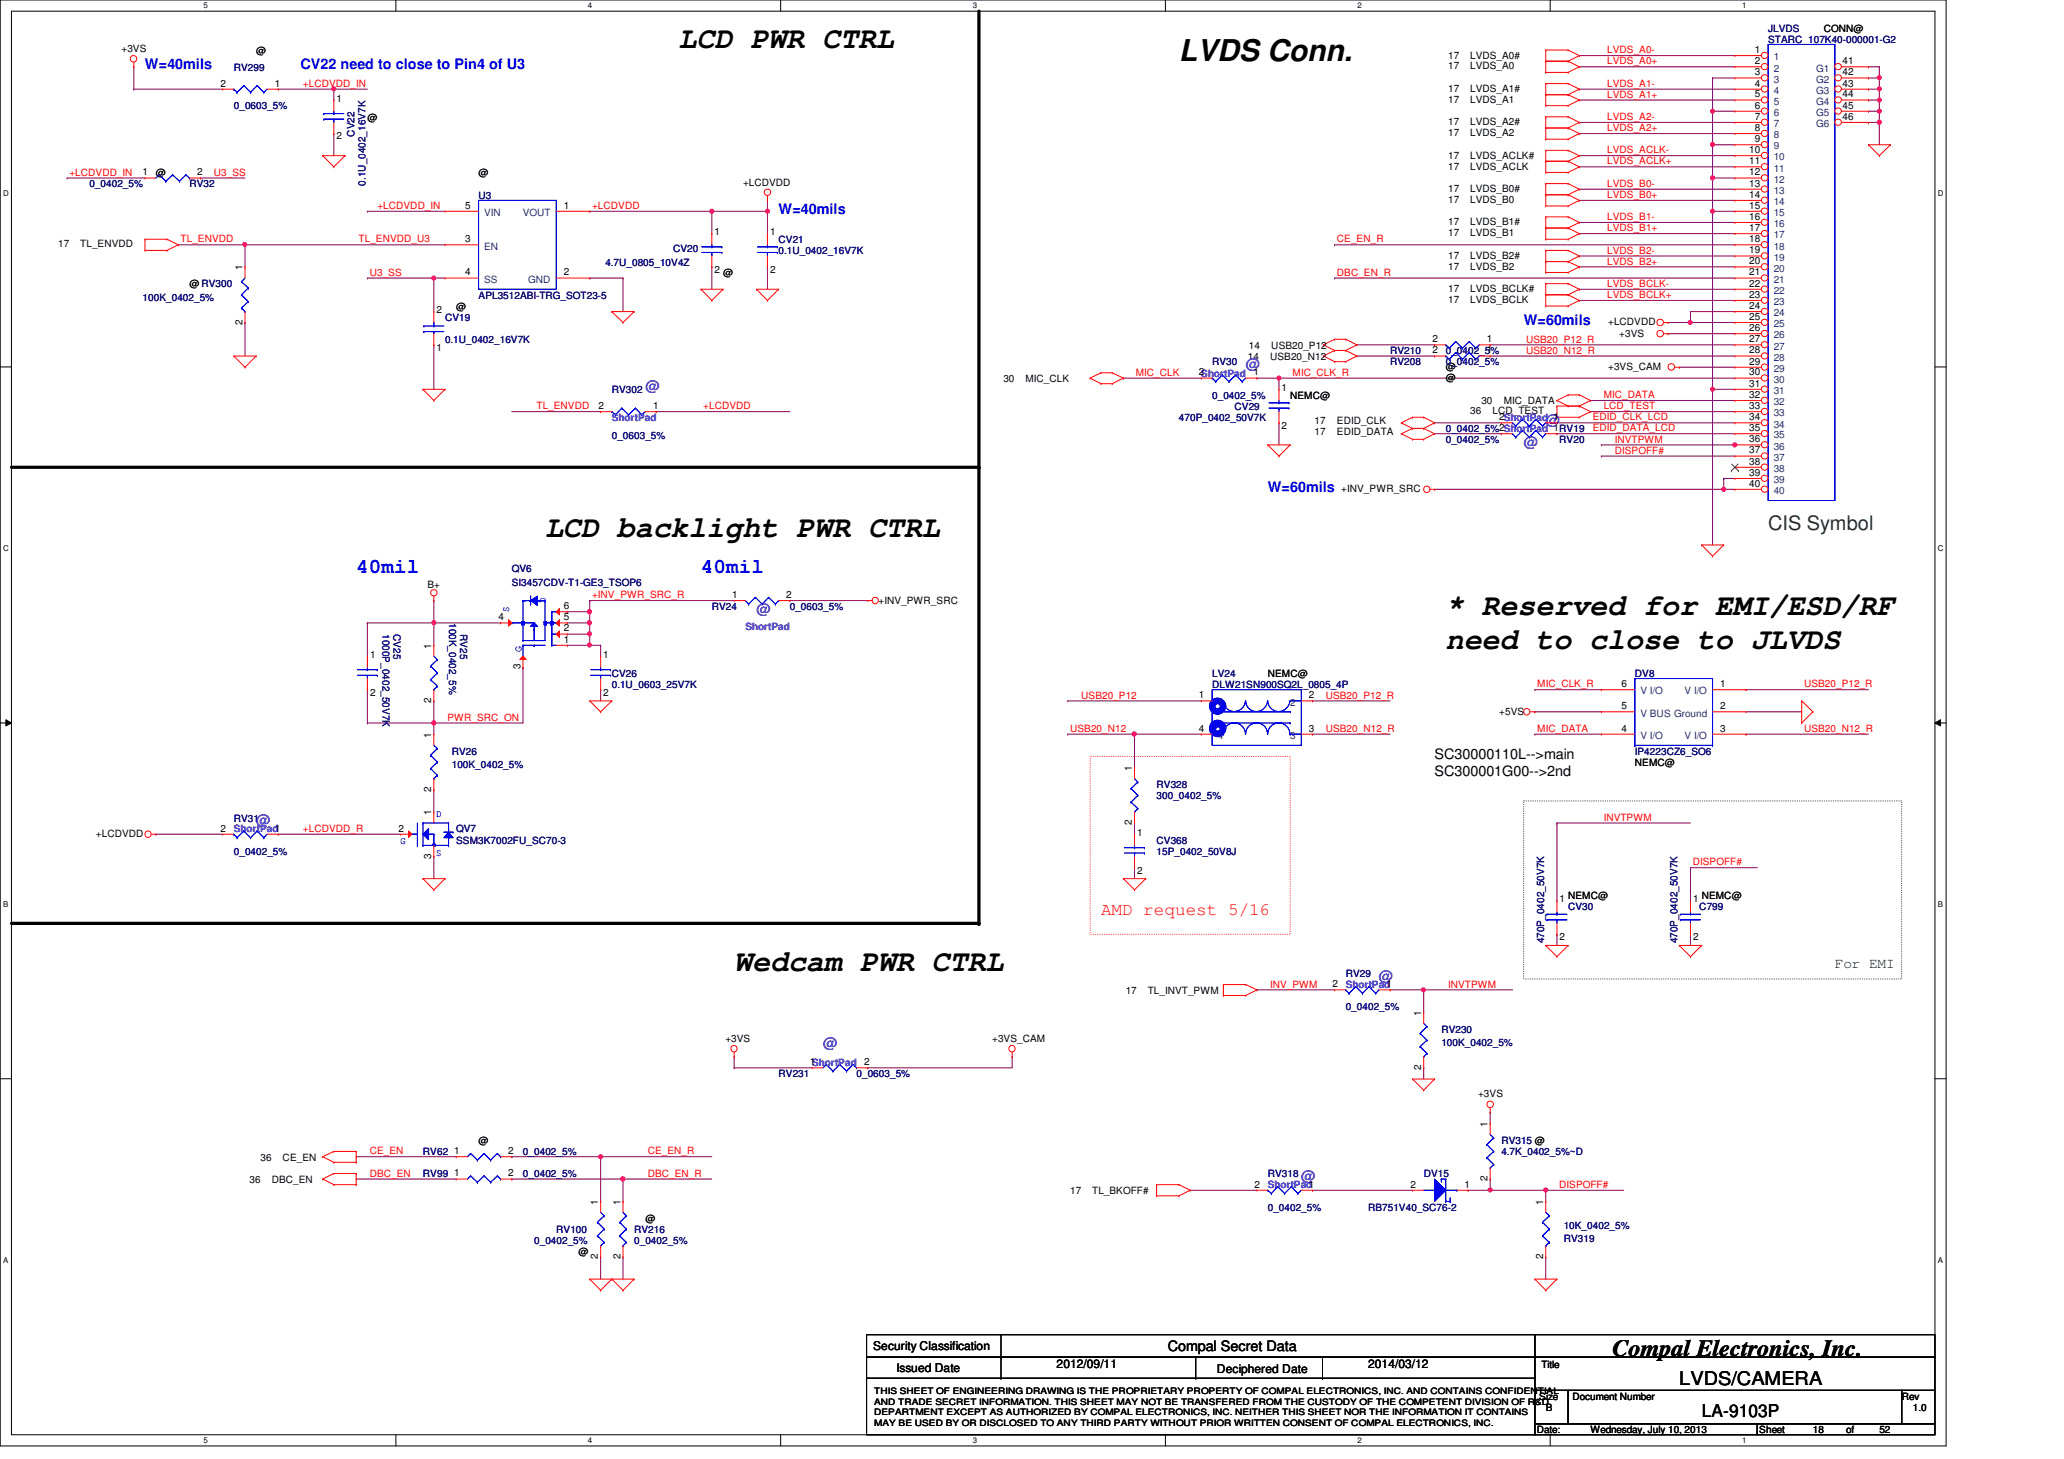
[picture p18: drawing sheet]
<svg xmlns="http://www.w3.org/2000/svg" width="297mm" height="210mm" viewBox="0 0 297 210" stroke-linecap="round" stroke-linejoin="round" font-family="sans-serif">
<defs><g id="words">
<g font-size="4.3">
<text x="97.7" y="6.9">LCD PWR CTRL</text>
<text x="169.7" y="8.8">LVDS Conn.</text>
<text x="78.4" y="77.3">LCD backlight PWR CTRL</text>
<text x="208.1" y="88.5">* Reserved for EMI/ESD/RF</text>
<text x="208.1" y="93.4">need to close to JLVDS</text>
<text x="105.7" y="139.7">Wedcam PWR CTRL</text>
</g>
<text font-size="3.3" x="232.1" y="195.1">Compal Electronics, Inc.</text>
<g font-size="3" fill="#00f">
<text x="51.3" y="82.5">40mil</text>
<text x="100.9" y="82.5">40mil</text>
</g>
<text font-size="2.9" fill="#008000" x="254.5" y="76.2">CIS Symbol</text>
<text font-size="2.7" x="241.7" y="199.3">LVDS/CAMERA</text>
<text font-size="2.5" fill="#f00" x="158.5" y="131.7">AMD request 5/16</text>
<text font-size="2.5" x="244.9" y="203.9">LA-9103P</text>
<g font-size="2.1" fill="#00f">
<text x="20.9" y="9.9">W=40mils</text>
<text x="43.3" y="9.9">CV22 need to close to Pin4 of U3</text>
<text x="112.1" y="30.7">W=40mils</text>
<text x="219.3" y="46.7">W=60mils</text>
<text x="182.5" y="70.7">W=60mils</text>
</g>
<g font-size="2.1" fill="#8000ff">
<text x="179.3" y="53.1">@</text>
<text x="92.9" y="56.3">@</text>
<text x="219.3" y="64.3">@</text>
<text x="222.5" y="61.1">@</text>
<text x="108.9" y="88.3">@</text>
<text x="36.9" y="118.7">@</text>
<text x="198.5" y="141.1">@</text>
<text x="118.4" y="150.7">@</text>
<text x="187.3" y="169.9">@</text>
</g>
<g font-size="2.1">
<text x="206.5" y="109.1">SC30000110L--&gt;main</text>
<text x="206.5" y="111.6">SC300001G00--&gt;2nd</text>
<text x="168.1" y="194.4">Compal Secret Data</text>
</g>
<text font-size="2.1" fill="#004000" x="264.1" y="139.2">For EMI</text>
<g font-size="1.7">
<text x="125.7" y="194.3">Security Classification</text>
<text x="129" y="197.3">Issued Date</text>
<text x="152.1" y="196.8">2012/09/11</text>
<text x="175.1" y="197.5">Deciphered Date</text>
<text x="196.9" y="196.8">2014/03/12</text>
</g>
<g font-size="1.4" fill="#000080">
<text x="254.5" y="4.6">JLVDS</text>
<text x="33.7" y="10.2">RV299</text>
<text x="254.5" y="6.2">STARC_107K40-000001-G2</text>
<text x="33.7" y="15.7">0_0603_5%</text>
<text x="51" y="19.7" transform="rotate(-90 51 19.7)">CV22</text>
<text x="12.9" y="27">0_0402_5%</text>
<text x="27.3" y="27">RV32</text>
<text x="52.6" y="26.7" transform="rotate(-90 52.6 26.7)">0.1U_0402_16V7K</text>
<text x="68.9" y="28.6">U3</text>
<text x="112.1" y="35">CV21</text>
<text x="87.1" y="38.3">4.7U_0805_10V4Z</text>
<text x="96.9" y="36.2">CV20</text>
<text x="112.1" y="36.6">0.1U_0402_16V7K</text>
<text x="20.5" y="43.3">100K_0402_5%</text>
<text x="64" y="46.2">CV19</text>
<text x="68.9" y="43">APL3512ABI-TRG_SOT23-5</text>
<text x="64" y="49.4">0.1U_0402_16V7K</text>
<text x="174.5" y="52.6">RV30</text>
<text x="200.1" y="51">RV210</text>
<text x="200.1" y="52.6">RV208</text>
<text x="208.1" y="51">0_0402_5%</text>
<text x="208.1" y="52.6">0_0402_5%</text>
<text x="88" y="56.6">RV302</text>
<text x="174.5" y="57.4">0_0402_5%</text>
<text x="177.7" y="59">CV29</text>
<text x="88" y="63.1">0_0603_5%</text>
<text x="169.7" y="60.6">470P_0402_50V7K</text>
<text x="208.1" y="63.8">0_0402_5%</text>
<text x="208.1" y="62.2">0_0402_5%2ShortPad 1RV19</text>
<text x="224.4" y="63.8">RV20</text>
<text x="73.7" y="82.3">QV6</text>
<text x="64.6" y="89.6" transform="rotate(90 64.6 89.6)">100K_0402_5%</text>
<text x="73.7" y="84.2">SI3457CDV-T1-GE3_TSOP6</text>
<text x="102.4" y="87.8">RV24</text>
<text x="113.7" y="87.8">0_0603_5%</text>
<text x="55" y="91.2" transform="rotate(90 55 91.2)">1000P_0402_50V7K</text>
<text x="56.6" y="91.2" transform="rotate(90 56.6 91.2)">CV25</text>
<text x="66.2" y="91.2" transform="rotate(90 66.2 91.2)">RV25</text>
<text x="88" y="97.4">CV26</text>
<text x="88" y="99">0.1U_0603_25V7K</text>
<text x="174.5" y="97.4">LV24</text>
<text x="174.5" y="99">DLW21SN900SQ2L_0805_4P</text>
<text x="235.3" y="97.4">DV8</text>
<text x="65" y="108.6">RV26</text>
<text x="65" y="110.5">100K_0402_5%</text>
<text x="166.5" y="113.4">RV328</text>
<text x="235.3" y="108.6">IP4223CZ6_SO6</text>
<text x="33.7" y="118.2">RV31</text>
<text x="65.7" y="119.8">QV7</text>
<text x="166.5" y="115">300_0402_5%</text>
<text x="33.7" y="123">0_0402_5%</text>
<text x="65.7" y="121.4">SSM3K7002FU_SC70-3</text>
<text x="166.5" y="121.4">CV368</text>
<text x="166.5" y="123">15P_0402_50V8J</text>
<text x="225.7" y="131">CV30</text>
<text x="244.6" y="131">C799</text>
<text x="222.2" y="135.7" transform="rotate(-90 222.2 135.7)">470P_0402_50V7K</text>
<text x="241.4" y="135.7" transform="rotate(-90 241.4 135.7)">470P_0402_50V7K</text>
<text x="193.7" y="140.6">RV29</text>
<text x="193.7" y="145.4">0_0402_5%</text>
<text x="207.4" y="148.6">RV230</text>
<text x="112.1" y="155">RV231</text>
<text x="123.3" y="155">0_0603_5%</text>
<text x="207.4" y="150.5">100K_0402_5%</text>
<text x="60.9" y="166.2">RV62</text>
<text x="75.3" y="166.2">0_0402_5%</text>
<text x="216.1" y="164.6">RV315 @</text>
<text x="216.1" y="166.2">4.7K_0402_5%~D</text>
<text x="60.9" y="169.4">RV99</text>
<text x="75.3" y="169.4">0_0402_5%</text>
<text x="182.5" y="169.4">RV318</text>
<text x="204.9" y="169.4">DV15</text>
<text x="76.9" y="179">0_0402_5%</text>
<text x="80" y="177.4">RV100</text>
<text x="91.3" y="177.4">RV216</text>
<text x="91.3" y="179">0_0402_5%</text>
<text x="182.5" y="174.2">0_0402_5%</text>
<text x="196.9" y="174.2">RB751V40_SC76-2</text>
<text x="225" y="178.6">RV319</text>
<text x="225" y="176.7">10K_0402_5%</text>
</g>
<g font-size="1.4">
<text x="262.5" y="4.6">CONN@</text>
<text x="17.5" y="7.5">+3VS</text>
<text x="36.9" y="7.7">@</text>
<text x="208.4" y="10">17</text>
<text x="208.4" y="8.4">17</text>
<text x="211.6" y="10">LVDS_A0</text>
<text x="211.6" y="8.4">LVDS_A0#</text>
<text x="252.6" y="7.6">1</text>
<text x="252.6" y="9.2">2</text>
<text x="252.6" y="10.8">3</text>
<text x="265.2" y="9.2">41</text>
<text x="265.2" y="10.8">42</text>
<text x="31.7" y="12.4">2</text>
<text x="39.5" y="12.4">1</text>
<text x="48.4" y="14.6">1</text>
<text x="52.9" y="17.4">@</text>
<text x="208.4" y="18">17</text>
<text x="208.4" y="14.8">17</text>
<text x="208.4" y="13.2">17</text>
<text x="211.6" y="18">LVDS_A2#</text>
<text x="211.6" y="14.8">LVDS_A1</text>
<text x="211.6" y="13.2">LVDS_A1#</text>
<text x="252.6" y="12.4">4</text>
<text x="252.6" y="14">5</text>
<text x="252.6" y="15.6">6</text>
<text x="252.6" y="17.2">7</text>
<text x="265.2" y="12.4">43</text>
<text x="265.2" y="14">44</text>
<text x="265.2" y="15.6">45</text>
<text x="265.2" y="17.2">46</text>
<text x="48.4" y="20.1">2</text>
<text x="208.4" y="19.6">17</text>
<text x="208.4" y="22.8">17</text>
<text x="211.6" y="19.6">LVDS_A2</text>
<text x="211.6" y="22.8">LVDS_ACLK#</text>
<text x="251.8" y="22">10</text>
<text x="251.8" y="23.6">11</text>
<text x="252.6" y="18.8">8</text>
<text x="252.6" y="20.4">9</text>
<text x="20.5" y="25.2">1</text>
<text x="22.4" y="25.4">@</text>
<text x="28.4" y="25.2">2</text>
<text x="68.9" y="25.4">@</text>
<text x="106.9" y="26.8">+LCDVDD</text>
<text x="208.4" y="24.4">17</text>
<text x="208.4" y="29.2">17</text>
<text x="208.4" y="27.6">17</text>
<text x="211.6" y="24.4">LVDS_ACLK</text>
<text x="211.6" y="29.2">LVDS_B0</text>
<text x="211.6" y="27.6">LVDS_B0#</text>
<text x="251.8" y="25.2">12</text>
<text x="251.8" y="26.8">13</text>
<text x="251.8" y="28.4">14</text>
<text x="8.4" y="35.6">17</text>
<text x="11.6" y="35.6">TL_ENVDD</text>
<text x="67" y="30">5</text>
<text x="67" y="34.8">3</text>
<text x="81.1" y="30">1</text>
<text x="102.8" y="33.8">1</text>
<text x="110.8" y="33.8">1</text>
<text x="208.4" y="34">17</text>
<text x="208.4" y="32.4">17</text>
<text x="211.6" y="34">LVDS_B1</text>
<text x="211.6" y="32.4">LVDS_B1#</text>
<text x="251.8" y="30">15</text>
<text x="251.8" y="31.6">16</text>
<text x="251.8" y="33.2">17</text>
<text x="251.8" y="34.8">18</text>
<text x="27.3" y="41.4">@ RV300</text>
<text x="34.9" y="38.9" transform="rotate(-90 34.9 38.9)">1</text>
<text x="67" y="39.6">4</text>
<text x="81.1" y="39.6">2</text>
<text x="102.8" y="39.3">2</text>
<text x="104.1" y="39.8">@</text>
<text x="110.8" y="39.3">2</text>
<text x="208.4" y="38.8">17</text>
<text x="208.4" y="37.2">17</text>
<text x="208.4" y="42">17</text>
<text x="211.6" y="38.8">LVDS_B2</text>
<text x="211.6" y="37.2">LVDS_B2#</text>
<text x="211.6" y="42">LVDS_BCLK#</text>
<text x="251.8" y="36.4">19</text>
<text x="251.8" y="38">20</text>
<text x="251.8" y="39.6">21</text>
<text x="251.8" y="41.2">22</text>
<text x="34.9" y="46.7" transform="rotate(-90 34.9 46.7)">2</text>
<text x="62.8" y="45">2</text>
<text x="65.7" y="44.6">@</text>
<text x="208.4" y="43.6">17</text>
<text x="211.6" y="43.6">LVDS_BCLK</text>
<text x="231.4" y="46.8">+LCDVDD</text>
<text x="251.8" y="42.8">23</text>
<text x="251.8" y="44.4">24</text>
<text x="251.8" y="46">25</text>
<text x="251.8" y="47.6">26</text>
<text x="62.8" y="50.5">1</text>
<text x="179.6" y="51.8">14</text>
<text x="179.7" y="50.2">14</text>
<text x="182.8" y="51.8">USB20_N12</text>
<text x="183" y="50.2">USB20_P12</text>
<text x="206.2" y="49.2">2</text>
<text x="206.2" y="50.8">2</text>
<text x="208.1" y="53.2">@</text>
<text x="214" y="49.2">1</text>
<text x="214" y="50.8">1</text>
<text x="231.4" y="53.2">+3VS_CAM</text>
<text x="233" y="48.4">+3VS</text>
<text x="251.8" y="49.2">27</text>
<text x="251.8" y="50.8">28</text>
<text x="251.8" y="52.5">29</text>
<text x="86.1" y="58.8">2</text>
<text x="94" y="58.8">1</text>
<text x="144.4" y="55">30</text>
<text x="147.6" y="55">MIC_CLK</text>
<text x="172.5" y="54">2ShortPad</text>
<text x="180.4" y="54">1</text>
<text x="184.4" y="56.2">1</text>
<text x="185.7" y="57.4">NEMC@</text>
<text x="208.1" y="54.8">@</text>
<text x="211.6" y="59.6">36</text>
<text x="213.2" y="58.2">30</text>
<text x="214.8" y="59.6">LCD_TEST</text>
<text x="216.4" y="58.2">MIC_DATA</text>
<text x="251.8" y="54">30</text>
<text x="251.8" y="55.6">31</text>
<text x="251.8" y="57.2">32</text>
<text x="251.8" y="58.8">33</text>
<text x="184.4" y="61.7">2</text>
<text x="189.2" y="61">17</text>
<text x="189.2" y="62.7">17</text>
<text x="192.4" y="61">EDID_CLK</text>
<text x="192.4" y="62.7">EDID_DATA</text>
<text x="215.8" y="60.5">2ShortPad 1</text>
<text x="251.8" y="60.5">34</text>
<text x="251.8" y="62">35</text>
<text x="251.8" y="63.6">36</text>
<text x="251.8" y="65.2">37</text>
<text x="193" y="70.8">+INV_PWR_SRC</text>
<text x="251.8" y="66.8">38</text>
<text x="251.8" y="68.5">39</text>
<text x="251.8" y="70">40</text>
<text x="61.5" y="84.6">B+</text>
<text x="71.8" y="89.2">4</text>
<text x="81.1" y="87.6">6</text>
<text x="81.1" y="89.2">5</text>
<text x="105.4" y="86">1</text>
<text x="113.2" y="86">2</text>
<text x="126.4" y="86.8">+INV_PWR_SRC</text>
<text x="53.3" y="94.6">1</text>
<text x="62.1" y="93.3" transform="rotate(-90 62.1 93.3)">1</text>
<text x="81.1" y="90.8">2</text>
<text x="81.1" y="92.5">1</text>
<text x="86.8" y="94.6">1</text>
<text x="53.3" y="100.1">2</text>
<text x="62.1" y="101.1" transform="rotate(-90 62.1 101.1)">2</text>
<text x="74.9" y="96.3" transform="rotate(-90 74.9 96.3)">3</text>
<text x="86.8" y="100.1">2</text>
<text x="172.5" y="100.5">1</text>
<text x="182.5" y="97.4">NEMC@</text>
<text x="188.4" y="100.5">2</text>
<text x="233.4" y="98.8">6</text>
<text x="247.6" y="98.8">1</text>
<text x="62.1" y="106.1" transform="rotate(-90 62.1 106.1)">1</text>
<text x="172.5" y="105.2">4</text>
<text x="188.4" y="105.2">3</text>
<text x="215.8" y="102.8">+5VS</text>
<text x="233.4" y="105.2">4</text>
<text x="233.4" y="102">5</text>
<text x="247.6" y="105.2">3</text>
<text x="247.6" y="102">2</text>
<text x="62.1" y="113.9" transform="rotate(-90 62.1 113.9)">2</text>
<text x="162.9" y="110.9" transform="rotate(-90 162.9 110.9)">1</text>
<text x="235.3" y="110.2">NEMC@</text>
<text x="31.7" y="119.6">2</text>
<text x="57.4" y="119.6">2</text>
<text x="62.1" y="117.3" transform="rotate(-90 62.1 117.3)">1</text>
<text x="162.9" y="118.7" transform="rotate(-90 162.9 118.7)">2</text>
<text x="13.8" y="120.4">+LCDVDD</text>
<text x="62.1" y="123.5" transform="rotate(-90 62.1 123.5)">3</text>
<text x="163.7" y="120.2">1</text>
<text x="163.7" y="125.7">2</text>
<text x="224.4" y="129.8">1</text>
<text x="225.7" y="129.4">NEMC@</text>
<text x="243.7" y="129.8">1</text>
<text x="244.9" y="129.4">NEMC@</text>
<text x="224.4" y="135.3">2</text>
<text x="243.7" y="135.3">2</text>
<text x="162" y="143">17</text>
<text x="165.2" y="143">TL_INVT_PWM</text>
<text x="191.8" y="142">2</text>
<text x="104.4" y="149.9">+3VS</text>
<text x="142.8" y="149.9">+3VS_CAM</text>
<text x="204.5" y="146.1" transform="rotate(-90 204.5 146.1)">1</text>
<text x="116.5" y="153.2">1ShortPad</text>
<text x="124.4" y="153.2">2</text>
<text x="204.5" y="153.9" transform="rotate(-90 204.5 153.9)">2</text>
<text x="212.7" y="157.9">+3VS</text>
<text x="37.5" y="167">36</text>
<text x="40.7" y="167">CE_EN</text>
<text x="65.4" y="166">1</text>
<text x="68.9" y="164.6">@</text>
<text x="73.1" y="166">2</text>
<text x="214.1" y="162.1" transform="rotate(-90 214.1 162.1)">1</text>
<text x="35.9" y="170.2">36</text>
<text x="39.1" y="170.2">DBC_EN</text>
<text x="65.4" y="169.2">1</text>
<text x="73.1" y="169.2">2</text>
<text x="86.1" y="173.3" transform="rotate(-90 86.1 173.3)">1</text>
<text x="89.3" y="173.3" transform="rotate(-90 89.3 173.3)">1</text>
<text x="154" y="171.8">17</text>
<text x="157.2" y="171.8">TL_BKOFF#</text>
<text x="180.5" y="170.9">2</text>
<text x="203" y="170.9">2</text>
<text x="210.8" y="170.9">1</text>
<text x="214.1" y="169.9" transform="rotate(-90 214.1 169.9)">2</text>
<text x="222.1" y="173.3" transform="rotate(-90 222.1 173.3)">1</text>
<text x="92.9" y="175.8">@</text>
<text x="83.3" y="180.6">@</text>
<text x="86.1" y="181.1" transform="rotate(-90 86.1 181.1)">2</text>
<text x="89.3" y="181.1" transform="rotate(-90 89.3 181.1)">2</text>
<text x="222.1" y="181.1" transform="rotate(-90 222.1 181.1)">2</text>
<text x="221.8" y="196.8">Title</text>
<text x="221.5" y="201.4">Size</text>
<text x="222.5" y="203">B</text>
<text x="226.3" y="201.4">Document Number</text>
<text x="273.7" y="201.4">Rev</text>
<text x="275.3" y="203">1.0</text>
<text x="221.2" y="206.2">Date:</text>
<text x="228.9" y="206.2">Wednesday, July 10, 2013</text>
<text x="253.2" y="206.2">Sheet</text>
<text x="260.9" y="206.2">18</text>
<text x="265.7" y="206.2">of</text>
<text x="270.5" y="206.2">52</text>
</g>
<g font-size="1.4" fill="#f00">
<text x="231.3" y="7.7">LVDS_A0-</text>
<text x="231.3" y="9.3">LVDS_A0+</text>
<text x="43.6" y="12.5">+LCDVDD_IN</text>
<text x="231.3" y="17.3">LVDS_A2-</text>
<text x="231.3" y="12.5">LVDS_A1-</text>
<text x="231.3" y="14.1">LVDS_A1+</text>
<text x="231.3" y="23.7">LVDS_ACLK+</text>
<text x="231.3" y="18.9">LVDS_A2+</text>
<text x="231.3" y="22.1">LVDS_ACLK-</text>
<text x="10" y="25.3">+LCDVDD_IN</text>
<text x="30.8" y="25.3">U3_SS</text>
<text x="231.3" y="26.9">LVDS_B0-</text>
<text x="231.3" y="28.5">LVDS_B0+</text>
<text x="26" y="34.9">TL_ENVDD</text>
<text x="51.6" y="34.9">TL_ENVDD_U3</text>
<text x="54.3" y="30.1">+LCDVDD_IN</text>
<text x="85.2" y="30.1">+LCDVDD</text>
<text x="192.4" y="34.9">CE_EN_R</text>
<text x="231.3" y="31.7">LVDS_B1-</text>
<text x="231.3" y="33.3">LVDS_B1+</text>
<text x="53.2" y="39.7">U3_SS</text>
<text x="192.4" y="39.7">DBC_EN_R</text>
<text x="231.3" y="38.1">LVDS_B2+</text>
<text x="231.3" y="41.3">LVDS_BCLK-</text>
<text x="231.3" y="36.5">LVDS_B2-</text>
<text x="231.3" y="42.9">LVDS_BCLK+</text>
<text x="219.6" y="49.3">USB20_P12_R</text>
<text x="219.6" y="50.9">USB20_N12_R</text>
<text x="77.2" y="58.9">TL_ENVDD</text>
<text x="101.2" y="58.9">+LCDVDD</text>
<text x="163.4" y="54.1">MIC_CLK</text>
<text x="186" y="54.1">MIC_CLK_R</text>
<text x="230.8" y="57.3">MIC_DATA</text>
<text x="230.8" y="58.9">LCD_TEST</text>
<text x="229.2" y="60.5">EDID_CLK_LCD</text>
<text x="229.2" y="62.1">EDID_DATA_LCD</text>
<text x="232.4" y="65.3">DISPOFF#</text>
<text x="232.4" y="63.7">INVTPWM</text>
<text x="85.2" y="86.1">+INV_PWR_SRC_R</text>
<text x="155.6" y="100.5">USB20_P12</text>
<text x="190.8" y="100.5">USB20_P12_R</text>
<text x="221.2" y="98.9">MIC_CLK_R</text>
<text x="259.6" y="98.9">USB20_P12_R</text>
<text x="64.4" y="103.7">PWR_SRC_ON</text>
<text x="154" y="105.3">USB20_N12</text>
<text x="190.8" y="105.3">USB20_N12_R</text>
<text x="221.2" y="105.3">MIC_DATA</text>
<text x="259.6" y="105.3">USB20_N12_R</text>
<text x="43.6" y="119.7">+LCDVDD_R</text>
<text x="230.8" y="118.1">INVTPWM</text>
<text x="243.6" y="124.5">DISPOFF#</text>
<text x="182.8" y="142.1">INV_PWM</text>
<text x="208.4" y="142.1">INVTPWM</text>
<text x="53.2" y="166.1">CE_EN</text>
<text x="93.2" y="166.1">CE_EN_R</text>
<text x="53.2" y="169.3">DBC_EN</text>
<text x="93.2" y="169.3">DBC_EN_R</text>
<text x="224.4" y="170.9">DISPOFF#</text>
</g>
<g font-size="1.4" fill="#004080">
<text x="255.3" y="8.7">1</text>
<text x="255.3" y="10.3">2</text>
<text x="255.3" y="11.9">3</text>
<text x="261.4" y="10.3">G1</text>
<text x="261.4" y="11.9">G2</text>
<text x="255.3" y="13.5">4</text>
<text x="255.3" y="15.1">5</text>
<text x="255.3" y="16.7">6</text>
<text x="261.4" y="13.5">G3</text>
<text x="261.4" y="15.1">G4</text>
<text x="261.4" y="16.7">G5</text>
<text x="255.3" y="18.3">7</text>
<text x="255.3" y="19.9">8</text>
<text x="255.3" y="21.5">9</text>
<text x="255.3" y="23.1">10</text>
<text x="261.4" y="18.3">G6</text>
<text x="255.3" y="24.7">11</text>
<text x="255.3" y="26.3">12</text>
<text x="255.3" y="27.9">13</text>
<text x="255.3" y="29.5">14</text>
<text x="69.7" y="31.1">VIN</text>
<text x="69.7" y="35.9">EN</text>
<text x="75.2" y="31.1">VOUT</text>
<text x="255.3" y="31.1">15</text>
<text x="255.3" y="32.7">16</text>
<text x="255.3" y="34.3">17</text>
<text x="255.3" y="35.9">18</text>
<text x="69.7" y="40.7">SS</text>
<text x="76" y="40.7">GND</text>
<text x="255.3" y="37.5">19</text>
<text x="255.3" y="39.1">20</text>
<text x="255.3" y="40.7">21</text>
<text x="255.3" y="42.3">22</text>
<text x="255.3" y="43.9">23</text>
<text x="255.3" y="45.5">24</text>
<text x="255.3" y="47.1">25</text>
<text x="255.3" y="48.7">26</text>
<text x="255.3" y="50.3">27</text>
<text x="255.3" y="51.9">28</text>
<text x="255.3" y="53.5">29</text>
<text x="255.3" y="55.1">30</text>
<text x="255.3" y="56.7">31</text>
<text x="255.3" y="58.3">32</text>
<text x="255.3" y="59.9">33</text>
<text x="255.3" y="61.5">34</text>
<text x="255.3" y="63.1">35</text>
<text x="255.3" y="64.7">36</text>
<text x="255.3" y="66.3">37</text>
<text x="255.3" y="67.9">38</text>
<text x="255.3" y="69.5">39</text>
<text x="255.3" y="71.1">40</text>
<text x="175.3" y="101.5">1</text>
<text x="185.7" y="101.5">2</text>
<text x="236.1" y="99.9">V I/O</text>
<text x="242.4" y="99.9">V I/O</text>
<text x="175.3" y="106.3">4</text>
<text x="185.7" y="106.3">3</text>
<text x="236.1" y="106.3">V I/O</text>
<text x="236.1" y="103.1">V BUS Ground</text>
<text x="242.4" y="106.3">V I/O</text>
</g>
<g font-size="1.4" fill="#8000ff">
<text x="88" y="60.6">ShortPad</text>
<text x="107.3" y="90.6">ShortPad</text>
<text x="33.7" y="119.8">ShortPad1</text>
<text x="193.7" y="142.2">ShortPad1</text>
<text x="182.5" y="171">ShortPad1</text>
</g>
<g font-size="1.4" fill="#00f">
<text x="73.3" y="88" transform="rotate(-90 73.3 88)">S</text>
<text x="78.6" y="86.7" transform="rotate(-90 78.6 86.7)">D</text>
<text x="75.1" y="93.8" transform="rotate(-90 75.1 93.8)">G</text>
<text x="62.8" y="117.5">D</text>
<text x="57.7" y="121.4">G</text>
<text x="62.8" y="123.1">S</text>
</g>
<g font-size="1.3">
<text x="125.8" y="200.6">THIS SHEET OF ENGINEERING DRAWING IS THE PROPRIETARY PROPERTY OF COMPAL ELECTRONICS, INC. AND CONTAINS CONFIDENTIAL</text>
<text x="125.8" y="202.1">AND TRADE SECRET INFORMATION. THIS SHEET MAY NOT BE TRANSFERED FROM THE CUSTODY OF THE COMPETENT DIVISION OF R&amp;D</text>
<text x="125.8" y="203.6">DEPARTMENT EXCEPT AS AUTHORIZED BY COMPAL ELECTRONICS, INC. NEITHER THIS SHEET NOR THE INFORMATION IT CONTAINS</text>
<text x="125.8" y="205.1">MAY BE USED BY OR DISCLOSED TO ANY THIRD PARTY WITHOUT PRIOR WRITTEN CONSENT OF COMPAL ELECTRONICS, INC.</text>
</g>
<g font-size="1.1">
<text x="29.3" y="1.1">5</text>
<text x="84.6" y="1.1">4</text>
<text x="140" y="1.1">3</text>
<text x="195.4" y="1.1">2</text>
<text x="250.7" y="1.1">1</text>
<text x=".5" y="28.2">D</text>
<text x="278.9" y="28.2">D</text>
<text x=".5" y="79.3">C</text>
<text x="278.9" y="79.3">C</text>
<text x=".5" y="130.6">B</text>
<text x="278.9" y="130.6">B</text>
<text x=".5" y="181.7">A</text>
<text x="278.9" y="181.7">A</text>
<text x="29.3" y="207.6">5</text>
<text x="84.6" y="207.6">4</text>
<text x="140" y="207.6">3</text>
<text x="195.4" y="207.6">2</text>
<text x="250.7" y="207.6">1</text>
</g>
</g></defs>
<path d="M0 0h280.1v208h-280.1zM1.6 1.6h276.9v204.8h-276.9z" fill="none" stroke="#000" stroke-width=".14"/>
<g fill="#fff">
<path d="M29.3 .2h.6v1.2h-.6z"/>
<path d="M29.3 206.6h.6v1.2h-.6z"/>
</g>
<path d="M57 0v1.6M57 206.4v1.6" fill="none" stroke="#000" stroke-width=".14"/>
<g fill="#fff">
<path d="M84.6 .2h.6v1.2h-.6z"/>
<path d="M84.6 206.6h.6v1.2h-.6z"/>
</g>
<path d="M112.3 0v1.6M112.3 206.4v1.6" fill="none" stroke="#000" stroke-width=".14"/>
<g fill="#fff">
<path d="M140 .2h.6v1.2h-.6z"/>
<path d="M140 206.6h.6v1.2h-.6z"/>
</g>
<path d="M167.7 0v1.6M167.7 206.4v1.6" fill="none" stroke="#000" stroke-width=".14"/>
<g fill="#fff">
<path d="M195.4 .2h.6v1.2h-.6z"/>
<path d="M195.4 206.6h.6v1.2h-.6z"/>
</g>
<path d="M223.1 0v1.6M223.1 206.4v1.6" fill="none" stroke="#000" stroke-width=".14"/>
<g fill="#fff">
<path d="M250.7 .2h.6v1.2h-.6z"/>
<path d="M250.7 206.6h.6v1.2h-.6z"/>
<path d="M.5 27.2h.7v1.2h-.7z"/>
<path d="M278.9 27.2h.8v1.2h-.8z"/>
<path d="M.5 78.4h.7v1.1h-.7z"/>
<path d="M278.9 78.4h.8v1.1h-.8z"/>
</g>
<path d="M0 52.8h1.6M278.5 52.8h1.6" fill="none" stroke="#000" stroke-width=".14"/>
<g fill="#fff">
<path d="M.5 129.6h.7v1.2h-.7z"/>
<path d="M278.9 129.6h.7v1.2h-.7z"/>
</g>
<path d="M0 104h1.6M.8 103.5l.8 .5-.8 .4zM278.5 104l.8-.5v.9zM278.5 104h1.6" fill="none" stroke="#000" stroke-width=".14"/>
<path d="M.8 103.5l.8 .5-.8 .4zM278.5 104l.8-.5v.9z" fill="#000"/>
<g fill="#fff">
<path d="M.5 180.8h.7v1.1h-.7z"/>
<path d="M278.9 180.8h.7v1.1h-.7z"/>
</g>
<path d="M0 155.2h1.6M278.5 155.2h1.6" fill="none" stroke="#000" stroke-width=".14"/>
<path d="M219.3 115.2h54.4v25.6h-54.4z" fill="none" stroke="#004000" stroke-width=".14" stroke-dasharray="0 .3"/>
<path d="M140.9 1.6v131.2h-139.3M1.6 67.2h139.3" fill="none" stroke="#000" stroke-width=".47"/>
<g fill="#000">
<circle cx="140.9" cy="67.2" r=".23"/>
<circle cx="140.9" cy="132.8" r=".23"/>
</g>
<path d="M156.9 108.8h28.8v25.6h-28.8z" fill="none" stroke="#f00" stroke-width=".14" stroke-dasharray="0 .3"/>
<g fill="none" stroke="#800040" stroke-width=".14">
<path d="M52.9 89.6h.1M52.9 89.6h9.5M84.9 92.8h.1M84.9 88h.1M84.9 92.8h1.5M84.9 88v1.6M52.9 104h.1M52.9 104h9.5M224.1 118.4h.1M224.1 118.4v11.2M224.1 118.4h19.2M224.1 134.4h.1"/>
<path d="M224.1 134.4v1.6M243.3 134.4h.1M243.3 124.8h.1M243.3 124.8v4.8M243.3 134.4v1.6M243.3 124.8h9.6M204.9 153.6h.1M204.9 153.6v1.6"/>
</g>
<circle cx="84.8" cy="88" r=".3" fill="#f0f"/>
<circle cx="84.8" cy="88" r=".3" fill="none" stroke="#f0f" stroke-width=".14"/>
<path d="M84.9 91.2h.1M84.9 91.2v1.6" fill="none" stroke="#800040" stroke-width=".14"/>
<circle cx="84.8" cy="92.8" r=".3" fill="#f0f"/>
<circle cx="84.8" cy="92.8" r=".3" fill="none" stroke="#f0f" stroke-width=".14"/>
<circle cx="84.8" cy="91.2" r=".3" fill="#f0f"/>
<circle cx="84.8" cy="91.2" r=".3" fill="none" stroke="#f0f" stroke-width=".14"/>
<g fill="none" stroke="#800040" stroke-width=".14">
<path d="M52.9 89.6h.1M52.9 89.6v4.8M62.4 89.6h.1M62.4 89.6v3.2M84.9 86.4h.1M84.9 86.4v1.6M86.4 92.8h.1M86.4 92.8v1.6M62.4 100.8h.1M62.4 113.6h.1M62.4 104h.1M62.4 100.8v4.8"/>
<path d="M62.4 113.6v3.2M22.4 120h.1M22.4 120h9.6M40 120h.1M40 120h17.7"/>
</g>
<circle cx="62.4" cy="104" r=".3" fill="#f0f"/>
<circle cx="62.4" cy="104" r=".3" fill="none" stroke="#f0f" stroke-width=".14"/>
<path d="M81.7 89.6h.1M81.7 91.2h.1M81.7 88h.1M81.7 89.6h3.2M81.7 91.2h3.2M81.7 88h3.2" fill="none" stroke="#800040" stroke-width=".14"/>
<circle cx="84.8" cy="88" r=".3" fill="#f0f"/>
<circle cx="84.8" cy="88" r=".3" fill="none" stroke="#f0f" stroke-width=".14"/>
<path d="M113.7 86.4h.1M113.7 86.4h11.2M62.4 104h.1M62.4 104h12.9" fill="none" stroke="#800040" stroke-width=".14"/>
<circle cx="62.4" cy="104" r=".3" fill="#f0f"/>
<circle cx="62.4" cy="104" r=".3" fill="none" stroke="#f0f" stroke-width=".14"/>
<path d="M62.4 86.4h.1M62.4 86.4v3.2M75.3 96h.1M75.3 96v8M84.9 89.6h.1M84.9 89.6v1.6" fill="none" stroke="#800040" stroke-width=".14"/>
<circle cx="84.8" cy="89.6" r=".31" fill="#f0f"/>
<circle cx="84.8" cy="89.6" r=".31" fill="none" stroke="#f0f" stroke-width=".14"/>
<path d="M52.9 99.2h.1M52.9 99.2v4.8M62.4 89.6h.1M62.4 89.6h9.6M84.9 86.4h.1M84.9 86.4h20.8" fill="none" stroke="#800040" stroke-width=".14"/>
<circle cx="62.4" cy="89.6" r=".31" fill="#f0f"/>
<circle cx="62.4" cy="89.6" r=".31" fill="none" stroke="#f0f" stroke-width=".14"/>
<path d="M62.4 123.2h.1M62.4 123.2v3.2M180.9 142.4h.1M180.9 142.4h11.2M204.9 142.4h.1M204.9 142.4h12.8" fill="none" stroke="#800040" stroke-width=".14"/>
<circle cx="204.8" cy="142.4" r=".3" fill="#f0f"/>
<circle cx="204.8" cy="142.4" r=".3" fill="none" stroke="#f0f" stroke-width=".14"/>
<path d="M248.1 68.8h.1M248.1 70.4h.1M248.1 68.8v1.6M248.1 68.8h1.6M248.1 70.4h1.6M200.1 142.4h.1M200.1 142.4h4.8M204.9 142.4h.1M204.9 142.4v3.2" fill="none" stroke="#800040" stroke-width=".14"/>
<circle cx="248.1" cy="70.4" r=".3" fill="#f0f"/>
<circle cx="248.1" cy="70.4" r=".3" fill="none" stroke="#f0f" stroke-width=".14"/>
<path d="M246.5 20.8h.1M246.5 20.8v4.8" fill="none" stroke="#800040" stroke-width=".14"/>
<circle cx="246.5" cy="20.8" r=".3" fill="#f0f"/>
<circle cx="246.5" cy="20.8" r=".3" fill="none" stroke="#f0f" stroke-width=".14"/>
<g fill="none" stroke="#800040" stroke-width=".14">
<path d="M227.3 8h.1M227.3 19.2h.1M227.3 8h22.4M227.3 19.2h22.4M268.9 9.6h.1M268.9 9.6h1.6M270.5 17.6h.1M270.5 9.6h.1M270.5 9.6v1.6M270.5 17.6v3.2M227.3 24h.1M227.3 24h22.4"/>
<path d="M246.5 20.8h.1M246.5 25.6h.1M246.5 20.8h3.2M246.5 25.6h3.2M246.5 25.6v4.8"/>
</g>
<circle cx="246.5" cy="25.6" r=".31" fill="#f0f"/>
<circle cx="246.5" cy="25.6" r=".31" fill="none" stroke="#f0f" stroke-width=".14"/>
<path d="M227.3 9.6h.1M227.3 9.6h22.4M270.5 11.2h.1M270.5 11.2v1.6M227.3 22.4h.1M227.3 22.4h22.4" fill="none" stroke="#800040" stroke-width=".14"/>
<circle cx="270.5" cy="11.2" r=".3" fill="#f0f"/>
<circle cx="270.5" cy="11.2" r=".3" fill="none" stroke="#f0f" stroke-width=".14"/>
<path d="M227.3 17.6h.1M227.3 17.6h22.4M246.5 16h.1M246.5 16v4.8M268.9 11.2h.1M268.9 11.2h1.6" fill="none" stroke="#800040" stroke-width=".14"/>
<circle cx="246.5" cy="16" r=".3" fill="#f0f"/>
<circle cx="246.5" cy="16" r=".3" fill="none" stroke="#f0f" stroke-width=".14"/>
<path d="M246.5 30.4h.1M246.5 30.4v25.6" fill="none" stroke="#800040" stroke-width=".14"/>
<circle cx="246.5" cy="30.4" r=".3" fill="#f0f"/>
<circle cx="246.5" cy="30.4" r=".3" fill="none" stroke="#f0f" stroke-width=".14"/>
<g fill="none" stroke="#800040" stroke-width=".14">
<path d="M227.3 12.8h.1M227.3 14.4h.1M227.3 12.8h22.4M227.3 14.4h22.4M246.5 16h.1M246.5 11.2h.1M246.5 16h3.2M246.5 11.2h3.2M246.5 11.2v4.8M268.9 12.8h.1M268.9 14.4h.1M268.9 12.8h1.6"/>
<path d="M270.5 12.8h.1M270.5 12.8v1.6h-1.6M246.5 30.4h.1M246.5 30.4h3.2"/>
</g>
<circle cx="270.5" cy="12.8" r=".3" fill="#f0f"/>
<circle cx="270.5" cy="12.8" r=".3" fill="none" stroke="#f0f" stroke-width=".14"/>
<path d="M268.9 16h.1M268.9 16h1.6" fill="none" stroke="#800040" stroke-width=".14"/>
<circle cx="270.5" cy="16" r=".3" fill="#f0f"/>
<circle cx="270.5" cy="16" r=".3" fill="none" stroke="#f0f" stroke-width=".14"/>
<path d="M270.5 14.4h.1M270.5 14.4v1.6" fill="none" stroke="#800040" stroke-width=".14"/>
<circle cx="270.5" cy="14.4" r=".3" fill="#f0f"/>
<circle cx="270.5" cy="14.4" r=".3" fill="none" stroke="#f0f" stroke-width=".14"/>
<path d="M171.3 171.2h.1M171.3 171.2h9.6M222.5 171.2h.1M222.5 171.2v1.6M222.5 180.8h.1M222.5 180.8v3.2" fill="none" stroke="#800040" stroke-width=".14"/>
<circle cx="222.5" cy="171.2" r=".3" fill="#f0f"/>
<circle cx="222.5" cy="171.2" r=".3" fill="none" stroke="#f0f" stroke-width=".14"/>
<path d="M214.5 171.2h.1M214.5 171.2h8" fill="none" stroke="#800040" stroke-width=".14"/>
<circle cx="214.5" cy="171.2" r=".3" fill="#f0f"/>
<circle cx="214.5" cy="171.2" r=".3" fill="none" stroke="#f0f" stroke-width=".14"/>
<path d="M268.9 17.6h.1M268.9 17.6h1.6M188.9 171.2h.1M188.9 171.2h14.4M214.5 160h.1M214.5 169.6h.1M214.5 160v1.6M214.5 169.6v1.6M222.5 171.2h.1M222.5 171.2h11.2" fill="none" stroke="#800040" stroke-width=".14"/>
<circle cx="270.5" cy="17.6" r=".31" fill="#f0f"/>
<circle cx="270.5" cy="17.6" r=".31" fill="none" stroke="#f0f" stroke-width=".14"/>
<path d="M270.5 16h.1M270.5 16v1.6M246.5 56h.1M246.5 56v22.4M206.5 70.4h.1M206.5 70.4h41.6M81.7 92.8h.1M81.7 92.8h3.2M86.4 99.2h.1M86.4 99.2v1.6M211.3 171.2h.1M211.3 171.2h3.2" fill="none" stroke="#800040" stroke-width=".14"/>
<circle cx="246.5" cy="56" r=".3" fill="#f0f"/>
<circle cx="246.5" cy="56" r=".3" fill="none" stroke="#f0f" stroke-width=".14"/>
<path d="M243.3 46.4h.1M243.3 46.4h6.4" fill="none" stroke="#800040" stroke-width=".14"/>
<circle cx="243.2" cy="46.4" r=".3" fill="#f0f"/>
<circle cx="243.2" cy="46.4" r=".3" fill="none" stroke="#f0f" stroke-width=".14"/>
<g fill="none" stroke="#800040" stroke-width=".14">
<path d="M184.1 54.4h.1M184.1 54.4h65.6M195.3 49.6h11.2M195.3 51.2h11.2M206.5 49.6h.1M206.5 51.2h.1M214.5 49.6h.1M214.5 51.2h.1M214.5 49.6h35.2M214.5 51.2h35.2M240.1 48h.1M240.1 46.4h.1"/>
<path d="M240.1 48h9.6M241.7 52.8h.1M241.7 52.8h8M243.3 44.8h.1M243.3 44.8v1.6h-3.2M243.3 44.8h6.4"/>
</g>
<circle cx="184.1" cy="54.4" r=".3" fill="#f0f"/>
<circle cx="184.1" cy="54.4" r=".3" fill="none" stroke="#f0f" stroke-width=".14"/>
<g fill="none" stroke="#800040" stroke-width=".14">
<path d="M161.7 54.4h.1M161.7 54.4h11.2M180.9 54.4h.1M180.9 54.4h3.2M184.1 54.4h.1M184.1 54.4v1.6M228.9 57.6h.1M228.9 59.2h.1M228.9 57.6h20.8M228.9 59.2h20.8M246.5 56h.1M246.5 56h3.2"/>
<path d="M184.1 60.8h.1M184.1 60.8v3.2M206.5 62.4h.1M206.5 60.8h.1M206.5 62.4h9.6M206.5 60.8h9.6M224.1 60.8h.1M224.1 62.4h.1M224.1 62.4h25.6M224.1 60.8h25.6M230.5 65.6h.1M230.5 64h.1"/>
<path d="M230.5 65.6h19.2M230.5 64h19.2"/>
</g>
<circle cx="249.7" cy="64" r=".31" fill="#f0f"/>
<circle cx="249.7" cy="64" r=".31" fill="none" stroke="#f0f" stroke-width=".14"/>
<g fill="none" stroke="#800040" stroke-width=".14">
<path d="M25.7 35.2h.1M25.7 35.2h9.6M35.3 35.2h.1M35.3 35.2v3.2M35.3 46.4h.1M35.3 46.4v4.8M62.4 40h.1M62.4 49.6h.1M62.4 40h1.6M62.4 40v4.8M62.4 49.6v6.4M220.9 99.2h.1"/>
<path d="M220.9 99.2h9.6M251.3 99.2h.1M251.3 99.2h17.6M220.9 102.4h.1M220.9 105.6h.1M220.9 102.4h9.6M220.9 105.6h9.6M251.3 105.6h.1M251.3 102.4h8M251.3 105.6h17.6M259.3 102.4h.1"/>
</g>
<circle cx="62.4" cy="40" r=".3" fill="#f0f"/>
<circle cx="62.4" cy="40" r=".3" fill="none" stroke="#f0f" stroke-width=".14"/>
<path d="M102.4 30.4h.1M102.4 30.4h8" fill="none" stroke="#800040" stroke-width=".14"/>
<circle cx="110.4" cy="30.4" r=".3" fill="#f0f"/>
<circle cx="110.4" cy="30.4" r=".3" fill="none" stroke="#f0f" stroke-width=".14"/>
<circle cx="102.4" cy="30.4" r=".3" fill="#f0f"/>
<circle cx="102.4" cy="30.4" r=".3" fill="none" stroke="#f0f" stroke-width=".14"/>
<g fill="none" stroke="#800040" stroke-width=".14">
<path d="M19.3 12.8h.1M19.3 9.6h.1M19.3 12.8h12.7M19.3 9.6v3.2M48 12.8h.1M48 12.8h4.9M84.9 30.4h.1M84.9 30.4h17.5M102.4 30.4h.1M102.4 38.4h.1M102.4 30.4v3.2M102.4 38.4v3.2"/>
<path d="M110.4 28.8h.1M110.4 38.4h.1M110.4 30.4h.1M110.4 28.8v4.8M110.4 38.4v3.2M192.1 35.2h.1M192.1 35.2h57.6M84.9 40h.1M84.9 40h4.8M89.7 40h.1M89.7 40v4.8M192.1 40h.1"/>
<path d="M192.1 40h57.6M153.7 100.8h.1M153.7 100.8h19.2M163.3 105.6h.1M163.3 105.6v4.8"/>
</g>
<circle cx="163.2" cy="105.6" r=".31" fill="#f0f"/>
<circle cx="163.2" cy="105.6" r=".31" fill="none" stroke="#f0f" stroke-width=".14"/>
<g fill="none" stroke="#800040" stroke-width=".14">
<path d="M153.7 105.6h.1M153.7 105.6h19.2M163.3 105.6h.1M163.3 118.4h.1M163.3 118.4v1.6M188.9 105.6h.1M188.9 100.8h.1M188.9 105.6h11.2M188.9 100.8h11.2M163.3 124.8h.1M163.3 124.8v1.6M105.7 153.6h.1"/>
<path d="M105.7 152h.1M105.7 153.6h11.2M105.7 152v1.6M124.9 153.6h.1M145.7 152h.1M145.7 152v1.6h-20.8M51.3 166.4h.1M51.3 169.6h.1M51.3 166.4h14.4M51.3 169.6h14.4M89.7 169.6h.1M89.7 169.6h12.7"/>
</g>
<circle cx="89.6" cy="169.6" r=".32" fill="#f0f"/>
<circle cx="89.6" cy="169.6" r=".32" fill="none" stroke="#f0f" stroke-width=".14"/>
<path d="M86.4 166.4h.1M86.4 166.4h16" fill="none" stroke="#800040" stroke-width=".14"/>
<circle cx="86.4" cy="166.4" r=".3" fill="#f0f"/>
<circle cx="86.4" cy="166.4" r=".3" fill="none" stroke="#f0f" stroke-width=".14"/>
<g fill="none" stroke="#800040" stroke-width=".14">
<path d="M48 12.8h.1M48 12.8v1.6M73.7 59.2h12.7M86.4 59.2h.1M94.4 59.2h.1M94.4 59.2h19.3M73.7 169.6h.1M73.7 166.4h.1M73.7 169.6h16v3.2M73.7 166.4h12.7v6.4M86.4 172.8h.1M89.7 172.8h.1"/>
<path d="M86.4 180.8h.1M86.4 180.8v3.2M89.7 180.8h.1M89.7 180.8v3.2"/>
</g>
<circle cx="48" cy="12.8" r=".3" fill="#f0f"/>
<circle cx="48" cy="12.8" r=".3" fill="none" stroke="#f0f" stroke-width=".14"/>
<path d="M40 12.8h.1M40 12.8h8M48 19.2h.1M48 19.2v3.2M35.3 35.2h.1M35.3 35.2h28.7" fill="none" stroke="#800040" stroke-width=".14"/>
<circle cx="35.2" cy="35.2" r=".3" fill="#f0f"/>
<circle cx="35.2" cy="35.2" r=".3" fill="none" stroke="#f0f" stroke-width=".14"/>
<g fill="none" stroke="#800040" stroke-width=".14">
<path d="M9.6 25.6h.1M9.6 25.6h11.3M28.9 25.6h.1M28.9 25.6h6.4M52.9 30.4h.1M52.9 30.4h11.1M227.3 27.2h.1M227.3 38.4h.1M227.3 28.8h.1M227.3 36.8h.1M227.3 32h.1M227.3 33.6h.1"/>
<path d="M227.3 27.2h22.4M227.3 38.4h22.4M227.3 28.8h22.4M227.3 36.8h22.4M227.3 32h22.4M227.3 33.6h22.4M52.9 40h.1M52.9 40h9.5M227.3 43.2h.1M227.3 41.6h.1M227.3 43.2h22.4M227.3 41.6h22.4"/>
</g>
<g fill="none" stroke="#f00" stroke-width=".14">
<path d="M19.3 9.6h.1M19.3 9v.6M222.5 18.4h.1M222.5 8.8h.1M222.5 10.4h.1M222.5 16.8h.1M222.5 7.2h.1M222.5 13.6h.1M222.5 15.2h.1M222.5 12h.1M222.5 18.4h3.2M222.5 7.2v3.2"/>
<path d="M222.5 12v3.2M222.5 16.8v3.2M222.5 10.4h3.2M222.5 8.8h3.2M222.5 16.8h3.2M222.5 7.2h3.2M222.5 15.2h3.2M222.5 13.6h3.2M222.5 12h3.2M225.7 18.4h.1M225.7 10.4h.1M225.7 8.8h.1"/>
<path d="M225.7 16.8h.1M225.7 7.2h.1M225.7 15.2h.1M225.7 13.6h.1M225.7 12h.1M225.7 18.4l1.6 .8M225.7 8.8l1.6 .8M225.7 16.8l1.6 .8M225.7 7.2l1.6 .8M225.7 13.6l1.6 .8M225.7 12l1.6 .8M227.3 19.2h.1"/>
<path d="M227.3 9.6h.1M227.3 17.6h.1M227.3 8h.1M227.3 14.4h.1M227.3 12.8h.1M227.3 19.2l-1.6 .8M227.3 9.6l-1.6 .8M227.3 17.6l-1.6 .8M227.3 8l-1.6 .8M227.3 14.4l-1.6 .8M227.3 12.8l-1.6 .8M20.9 34.4h.1"/>
<path d="M20.9 36h.1M20.9 36h3.1M20.9 34.4h3.1M20.9 34.4v1.6M24 36h.1M24 34.4h.1M24 34.4l1.7 .8M25.7 35.2h.1M25.7 35.2l-1.7 .8M46.4 22.4h.1M46.4 22.4h3.3M46.4 22.4l1.6 1.6"/>
<path d="M48 24h.1M49.7 22.4h.1M49.7 22.4l-1.7 1.6M110.4 28.8h.1M110.4 33.6h.1M110.4 38.4h.1M110.4 28.2v.6M110.4 33.6v1.6M110.4 36.8v1.6M222.5 20h.1M222.5 23.2h.1M222.5 24.8h.1"/>
<path d="M222.5 21.6h.1M222.5 37.6h.1M222.5 39.2h.1M222.5 28h.1M222.5 29.6h.1M222.5 36h.1M222.5 26.4h.1M222.5 32.8h.1M222.5 34.4h.1M222.5 31.2h.1M222.5 20h3.2M222.5 21.6v3.2"/>
<path d="M222.5 26.4v3.2M222.5 31.2v3.2M222.5 36v3.2M222.5 24.8h3.2M222.5 23.2h3.2M222.5 21.6h3.2M222.5 36h3.2M222.5 34.4h3.2M222.5 39.2h3.2M222.5 37.6h3.2M222.5 29.6h3.2M222.5 28h3.2"/>
<path d="M222.5 26.4h3.2M222.5 32.8h3.2M222.5 31.2h3.2M225.7 20h.1M225.7 24.8h.1M225.7 23.2h.1M225.7 21.6h.1M225.7 39.2h.1M225.7 37.6h.1M225.7 29.6h.1M225.7 28h.1M225.7 36h.1"/>
<path d="M225.7 26.4h.1M225.7 34.4h.1M225.7 32.8h.1M225.7 31.2h.1M225.7 23.2l1.6 .8M225.7 21.6l1.6 .8M225.7 37.6l1.6 .8M225.7 28l1.6 .8M225.7 36l1.6 .8M225.7 26.4l1.6 .8M225.7 32.8l1.6 .8M225.7 31.2l1.6 .8"/>
<path d="M227.3 24h.1M227.3 22.4h.1M227.3 38.4h.1M227.3 28.8h.1M227.3 36.8h.1M227.3 27.2h.1M227.3 33.6h.1M227.3 32h.1M227.3 24l-1.6 .8M227.3 22.4l-1.6 .8M227.3 38.4l-1.6 .8M227.3 28.8l-1.6 .8"/>
<path d="M227.3 36.8l-1.6 .8M227.3 27.2l-1.6 .8M227.3 33.6l-1.6 .8M227.3 32l-1.6 .8M268.9 20.8h.1M268.9 20.8h3.2M268.9 20.8l1.6 1.6M270.5 22.4h.1M272.1 20.8h.1M272.1 20.8l-1.6 1.6M33.7 51.2h.1M33.7 51.2h3.2"/>
<path d="M33.7 51.2l1.6 1.6M35.3 52.8h.1M36.9 51.2h.1M36.9 51.2l-1.6 1.6M60.9 56h.1M60.9 56h3.1M60.9 56l1.5 1.6M62.4 57.6h.1M64 56h.1M64 56l-1.6 1.6M88 44.8h.1M88 44.8h3.3"/>
<path d="M88 44.8l1.7 1.6M89.7 46.4h.1M91.3 44.8h.1M91.3 44.8l-1.6 1.6M100.9 41.6h.1M100.9 41.6h3.2M100.9 41.6l1.5 1.6M102.4 43.2h.1M104.1 41.6h.1M104.1 41.6l-1.7 1.6M108.9 41.6h.1M108.9 41.6h3.2"/>
<path d="M108.9 41.6l1.5 1.6M110.4 43.2h.1M112.1 41.6h.1M112.1 41.6l-1.7 1.6M156.9 54.4h.1M156.9 54.4l1.5 .8M158.4 53.6h.1M158.4 55.2h.1M158.4 53.6l-1.5 .8M158.4 53.6h1.7M158.4 55.2h1.7M160.1 53.6h.1"/>
<path d="M160.1 55.2h.1M160.1 53.6l1.6 .8M161.7 54.4h.1M161.7 54.4l-1.6 .8M190.5 49.6h.1M190.5 51.2h.1M190.5 49.6l1.6 .8M190.5 51.2l1.6 .8M192.1 48.8h.1M192.1 50.4h.1M192.1 52h.1M192.1 48.8l-1.6 .8"/>
<path d="M192.1 48.8h1.6M192.1 50.4h1.6M192.1 50.4l-1.6 .8M192.1 52h1.6M193.7 48.8h.1M193.7 50.4h.1M193.7 52h.1M193.7 48.8l1.6 .8M193.7 50.4l1.6 .8M195.3 49.6h.1M195.3 51.2h.1M195.3 49.6l-1.6 .8"/>
<path d="M195.3 51.2l-1.6 .8M222.5 42.4h.1M222.5 44h.1M222.5 40.8h.1M222.5 40.8v3.2M222.5 44h3.2M222.5 42.4h3.2M222.5 40.8h3.2M224.1 57.6h.1M224.1 58.4h.1M224.1 58.4h3.2M224.1 57.6l1.6 .8"/>
<path d="M224.1 58.4v1.6M225.7 56.8h.1M225.7 58.4h.1M225.7 44h.1M225.7 42.4h.1M225.7 40.8h.1M225.7 56.8l-1.6 .8M225.7 56.8h1.6M225.7 42.4l1.6 .8M225.7 40.8l1.6 .8M227.3 56.8h.1M227.3 58.4h.1"/>
<path d="M227.3 43.2h.1M227.3 41.6h.1M227.3 56.8l1.6 .8M227.3 58.4l1.6 .8M227.3 43.2l-1.6 .8M227.3 41.6l-1.6 .8M228.9 57.6h.1M228.9 59.2h.1M228.9 57.6l-1.6 .8M228.9 59.2l-1.6 .8M239.4 48h.7M239.4 46.4h.7"/>
<path d="M240.1 48h.1M240.1 46.4h.1M241 52.8h.7M241.7 52.8h.1M182.5 64h.1M182.5 64h3.2M182.5 64l1.6 1.6M184.1 65.6h.1M185.7 64h.1M185.7 64l-1.6 1.6M201.7 60.8h.1M201.7 62.4h.1"/>
<path d="M201.7 60.8l1.6 .8M201.7 62.4l1.6 .8M203.3 61.6h.1M203.3 60h.1M203.3 63.2h.1M203.3 60h1.6M203.3 61.6h1.6M203.3 60l-1.6 .8M203.3 63.2h1.6M203.3 61.6l-1.6 .8M204.9 61.6h.1M204.9 60h.1"/>
<path d="M204.9 63.2h.1M204.9 60l1.6 .8M204.9 61.6l1.6 .8M205.8 70.4h.7M206.5 60.8h.1M206.5 62.4h.1M206.5 70.4h.1M206.5 60.8l-1.6 .8M206.5 62.4l-1.6 .8M216.1 62.4h.1M216.1 62.4h1.6M222.5 62.4h1.6"/>
<path d="M224.1 60h.1M224.1 62.4h.1M224.1 60h3.2M227.3 60h.1M244.9 78.4h.1M244.9 78.4h3.2M244.9 78.4l1.6 1.6M248.1 78.4h.1M248.1 78.4l-1.6 1.6M62.4 86.4h.1M62.4 85.8v.6M124.9 86.4h.1"/>
<path d="M124.9 86.4h.6M246.5 80h.1M84.9 100.8h.1M84.9 100.8h3.1M84.9 100.8l1.5 1.6M86.4 102.4h.1M88 100.8h.1M88 100.8l-1.6 1.6M163.3 110.4h.1M163.3 118.4h.1M163.3 110.4v1.6M163.3 116.8v1.6"/>
<path d="M220.2 102.4h.7M220.9 102.4h.1M259.3 100.8h.1M259.3 104h.1M259.3 100.8v3.2M259.3 100.8l1.6 1.6M260.9 102.4h.1M260.9 102.4l-1.6 1.6M21.8 120h.6M22.4 120h.1M60.9 126.4h.1M60.9 126.4h3.1"/>
<path d="M60.9 126.4l1.5 1.6M62.4 128h.1M64 126.4h.1M64 126.4l-1.6 1.6M161.7 126.4h.1M161.7 126.4h3.2M161.7 126.4l1.6 1.6M163.3 128h.1M164.9 126.4h.1M164.9 126.4l-1.6 1.6M222.5 136h.1M222.5 136h3.2"/>
<path d="M222.5 136l1.6 1.6M224.1 137.6h.1M225.7 136h.1M225.7 136l-1.6 1.6M241.7 136h.1M241.7 136h3.2M241.7 136l1.6 1.6M243.3 137.6h.1M244.9 136h.1M244.9 136l-1.6 1.6M105.7 152h.1M105.7 151.4v.6"/>
<path d="M145.7 152h.1M145.7 151.4v.6M176.1 141.6h.1M176.1 143.2h.1M176.1 143.2h3.2M176.1 141.6h3.2M176.1 141.6v1.6M179.3 143.2h.1M179.3 141.6h.1M179.3 141.6l1.6 .8M180.9 142.4h.1M180.9 142.4l-1.6 .8"/>
<path d="M203.3 155.2h.1M203.3 155.2h3.2M203.3 155.2l1.6 1.6M204.9 156.8h.1M206.5 155.2h.1M206.5 155.2l-1.6 1.6M214.5 159.4v.6M46.4 166.4h.1M46.4 169.6h.1M46.4 166.4l1.6 .8M46.4 169.6l1.6 .8M48 167.2h.1"/>
<path d="M48 165.7h.1M48 170.4h.1M48 168.8h.1M48 170.4h3.3M48 167.2h3.3M48 165.7h3.3M48 165.7l-1.6 .7M48 168.8h3.3M48 168.8l-1.6 .8M51.3 167.2h.1M51.3 165.7h.1M51.3 170.4h.1"/>
<path d="M51.3 168.8h.1M51.3 165.7v1.5M51.3 168.8v1.6M166.5 170.4h.1M166.5 172h.1M166.5 172h3.2M166.5 170.4h3.2M166.5 170.4v1.6M169.7 172h.1M169.7 170.4h.1M169.7 170.4l1.6 .8M171.3 171.2h.1"/>
<path d="M171.3 171.2l-1.6 .8M214.5 160h.1M222.5 172.8h.1M222.5 172.8v1.6M222.5 179.2v1.6M84.9 184h.1M84.9 184h6.4M84.9 184l1.5 1.6M86.4 185.6h.1M88 184h.1M88 184l1.7 1.6M88 184l-1.6 1.6"/>
<path d="M89.7 185.6h.1M91.3 184h.1M91.3 184l-1.6 1.6M220.9 184h.1M220.9 184h3.2M220.9 184l1.6 1.6M222.5 185.6h.1M222.5 180.8h.1M224.1 184h.1M224.1 184l-1.6 1.6"/>
<circle cx="19.2" cy="8.5" r=".47"/>
<circle cx="110.4" cy="27.7" r=".46"/>
<circle cx="238.9" cy="48" r=".47"/>
<circle cx="238.9" cy="46.4" r=".47"/>
<circle cx="240.5" cy="52.8" r=".47"/>
<circle cx="205.3" cy="70.4" r=".46"/>
<circle cx="62.4" cy="85.3" r=".46"/>
<circle cx="125.9" cy="86.4" r=".46"/>
<circle cx="219.7" cy="102.4" r=".46"/>
<circle cx="21.3" cy="120" r=".46"/>
<circle cx="105.6" cy="150.9" r=".46"/>
<circle cx="145.6" cy="150.9" r=".46"/>
<circle cx="214.4" cy="158.9" r=".47"/>
</g>
<g fill="none" stroke="#000" stroke-width=".14">
<path d="M124.7 192h96.2v3.2h-96.2zM124.7 195.2h96.2v3.1h-96.2zM124.7 198.3h96.2v8.1h-96.2zM144.1 195.2h.1M144.1 198.3h.1M144.1 192v6.3M172.1 198.3h.1M172.1 195.2v3.1M190.3 198.3h.1M190.3 195.2v3.1M220.9 192h57.6v3.2h-57.6zM220.9 195.2h57.6v4.8h-57.6z"/>
<path d="M220.9 200h4.8v4.9h-4.8zM220.9 204.9h32v1.5h-32zM225.7 200h48v4.9h-48zM252.9 204.9h25.6v1.5h-25.6zM273.7 200h4.8v4.9h-4.8z"/>
</g>
<g fill="none" stroke="#00f" stroke-width=".14">
<path d="M109 36.3h2.9M109 35.5h2.9M110.4 35.5h.1M110.4 36.3h.1M110.4 35.2v.3M110.4 36.3v.5M111.9 36.3h.1M111.9 35.5h.1M217.7 62.4h.1M217.7 62.4l.4 .5M218.1 62.9h.1M219.1 61.9h.1"/>
<path d="M219.1 61.9l1 1M219.1 61.9l-1 1M220.1 62.9h.1M221 61.9h.1M221 61.9l1 1M221 61.9l-.9 1M222 62.9h.1M222.5 62.4l-.5 .5M162.8 113.5h.1M162.8 115.4h.1M162.8 113.5l.9 .9M162.8 115.4l.9 .9"/>
<path d="M163.3 116.8h.1M163.3 112l.4 .5M163.7 112.5h.1M163.7 114.4h.1M163.7 116.3h.1M163.7 112.5l-.9 1M163.7 114.4l-.9 1M163.7 116.3l-.4 .5M222 175.9h.1M222 177.8h.1M222 175.9l1 .9M222 177.8l1 .9"/>
<path d="M222.5 179.2h.1M222.5 174.4l.5 .5M223 174.9h.1M223 176.8h.1M223 178.7h.1M223 174.9l-1 1M223 176.8l-1 1M223 178.7l-.5 .5"/>
</g>
<path d="M60.9 120l.8-.8v1.6z" fill="#00f"/>
<path d="M60.9 120l.8-.8v1.6z" fill="none" stroke="#00f" stroke-width=".14"/>
<path d="M64.6 119.7l.6 .8h-1.3z" fill="#00f"/>
<g fill="none" stroke="#00f" stroke-width=".14">
<path d="M60.1 118.4v3.2M60.9 118.4h.1M60.9 118.4h3.7M60.9 118.4v3.2M63.9 119.7h1.3M64.6 119.7l.6 .8h-1.3zM64.6 118.4h.1M64.6 119.4h.1M64.6 118.4v1.3M65.2 119.7h.1M59.3 120h.8M60.1 120h.1"/>
<path d="M60.1 121.6h.1M60.9 121.6h.1M60.9 121.6h3.7M61.7 120h.1M61.7 120h.7M62.3 121.5h.1M62.3 121.5v.1M62.3 121.5h.3M62.4 121.6h.1M62.4 120h.1M62.4 120v1.6M62.6 121.5h.1"/>
<path d="M62.6 121.6h.1M62.6 121.5v.1M64.6 121.6h.1M64.6 120.5h.1M64.6 120.5v1.1"/>
</g>
<path d="M60.9 120l.8-.8v1.6z" fill="#00f"/>
<path d="M60.9 120l.8-.8v1.6z" fill="none" stroke="#00f" stroke-width=".14"/>
<path d="M64.6 119.7l.6 .8h-1.3z" fill="#00f"/>
<g fill="none" stroke="#00f" stroke-width=".14">
<path d="M60.1 118.4v3.2M60.9 118.4h.1M60.9 118.4h3.7M60.9 118.4v3.2M63.9 119.7h1.3M64.6 119.7l.6 .8h-1.3zM64.6 118.4h.1M64.6 119.4h.1M64.6 118.4v1.3M65.2 119.7h.1M59.3 120h.8M60.1 120h.1"/>
<path d="M60.1 121.6h.1M60.9 121.6h.1M60.9 121.6h3.7M61.7 120h.1M61.7 120h.7M62.3 121.5h.1M62.3 121.5v.1M62.3 121.5h.3M62.4 121.6h.1M62.4 120h.1M62.4 120v1.6M62.6 121.5h.1"/>
<path d="M62.6 121.6h.1M62.6 121.5v.1M64.6 121.6h.1M64.6 120.5h.1M64.6 120.5v1.1"/>
</g>
<path d="M58.8 119.5l.5 .5-.5 .5z" fill="#f00"/>
<g fill="none" stroke="#f00" stroke-width=".14">
<path d="M48 14.4h.1M48 19.2h.1M48 14.4v1.6M48 17.6v1.6M64 30.4h.1M64 35.2h.1M64 30.4h4.9M64 35.2h4.9M80 30.4h4.9M84.9 30.4h.1M62.4 49.6h.1M62.4 44.8h.1"/>
<path d="M62.4 44.8v1.6M62.4 48v1.6M64 40h.1M64 40h4.9M80 40h4.9M84.9 40h.1M86.4 59.2h.1M86.4 59.2h1.6M92.9 59.2h1.5M94.4 59.2h.1M172.9 54.4h.1M172.9 54.4h1.6"/>
<path d="M179.3 54.4h1.6M180.9 54.4h.1M206.5 49.6h.1M206.5 51.2h.1M206.5 49.6h1.6M206.5 51.2h1.6M212.9 49.6h1.6M212.9 51.2h1.6M214.5 49.6h.1M214.5 51.2h.1M216.1 60.8h.1M216.1 60.8h1.6"/>
<path d="M222.5 60.8h1.6M224.1 60.8h.1M105.7 86.4h.1M105.7 86.4h1.6M112.1 86.4h1.6M113.7 86.4h.1M230.5 99.2h.1M230.5 99.2h4.8M246.5 99.2h4.8M251.3 99.2h.1M58.8 119.5l.5 .5-.5 .5zM62.4 116.8h.1"/>
<path d="M62.4 105.6h.1M62.4 113.6h.1M62.4 105.6v1.6M62.4 112v1.6M62.4 116.8v1.6M230.5 105.6h.1M230.5 102.4h.1M230.5 105.6h4.8M230.5 102.4h4.8M246.5 105.6h4.8M246.5 102.4h4.8M251.3 105.6h.1"/>
<path d="M251.3 102.4h.1M32 120h.1M32 120h1.7M38.4 120h1.6M40 120h.1M57.7 120h.1M57.7 120h1.6M62.4 123.2h.1M62.4 121.6v1.6M243.3 129.6h.1M243.3 134.4h.1M243.3 129.6v1.6"/>
<path d="M243.3 132.8v1.6M65.7 166.4h.1M65.7 169.6h.1M65.7 166.4h1.6M65.7 169.6h1.6M72 166.4h1.7M72 169.6h1.7M73.7 166.4h.1M73.7 169.6h.1M86.4 172.8h.1M86.4 172.8v1.6M86.4 179.2v1.6"/>
<path d="M89.7 172.8h.1M89.7 172.8v1.6M89.7 179.2v1.6M180.9 171.2h.1M180.9 171.2h1.6M187.3 171.2h1.6M188.9 171.2h.1M214.5 161.6h.1M214.5 169.6h.1M214.5 161.6v1.6M214.5 168v1.6M86.4 180.8h.1"/>
<path d="M89.7 180.8h.1"/>
</g>
<g fill="none" stroke="#00f" stroke-width=".14">
<path d="M46.6 17.1h.1M46.6 16.3h.1M46.6 17.1h2.9M46.6 16.3h2.9M48 16.3h.1M48 17.1h.1M48 16v.3M48 17.1v.5M68.9 28.8h11.1v12.8h-11.1zM61 46.9h.1M61 47.7h.1M61 46.9h2.9"/>
<path d="M61 47.7h2.9M62.4 47.7h.1M62.4 46.9h.1M62.4 46.4v.5M62.4 47.7v.3M88 59.2h.1M88 59.2l.6 .5M88.6 59.7h.1M89.5 58.7h.1M89.5 58.7l1 1M89.5 58.7l-.9 1M90.5 59.7h.1"/>
<path d="M91.4 58.7h.1M91.4 58.7l1 1M91.4 58.7l-.9 1M92.4 59.7h.1M92.9 59.2l-.5 .5M174.5 54.4h.1M174.5 54.4l.5 .5M175 54.9h.1M175.9 53.9h.1M175.9 53.9l1 1M175.9 53.9l-.9 1M176.9 54.9h.1"/>
<path d="M177.8 53.9h.1M177.8 53.9l1 1M177.8 53.9l-.9 1M178.8 54.9h.1M179.3 54.4l-.5 .5M208.1 49.6h.1M208.1 51.2h.1M208.1 49.6l.5 .5M208.1 51.2l.5 .5M208.6 50.1h.1M208.6 51.7h.1M209.5 49.1h.1"/>
<path d="M209.5 50.7h.1M209.5 49.1l1 1M209.5 49.1l-.9 1M209.5 50.7l1 1M209.5 50.7l-.9 1M210.5 50.1h.1M210.5 51.7h.1M211.5 49.1h.1M211.5 50.7h.1M211.5 49.1l.9 1M211.5 49.1l-1 1M211.5 50.7l.9 1"/>
<path d="M211.5 50.7l-1 1M212.4 50.1h.1M212.4 51.7h.1M212.9 49.6l-.5 .5M212.9 51.2l-.5 .5M217.7 60.8h.1M217.7 60.8l.4 .5M218.1 61.3h.1M219.1 60.3h.1M219.1 60.3l1 1M219.1 60.3l-1 1M220.1 61.3h.1"/>
<path d="M221 60.3h.1M221 60.3l1 1M221 60.3l-.9 1M222 61.3h.1M222.5 60.8l-.5 .5M107.3 86.4l.4 .5M107.7 86.9h.1M108.7 85.9h.1M108.7 85.9l-1 1M108.7 85.9l1 1M109.7 86.9h.1M110.6 85.9h.1"/>
<path d="M110.6 85.9l-.9 1M110.6 85.9l1 1M111.6 86.9h.1M112.1 86.4h.1M112.1 86.4l-.5 .5M235.3 97.6h.1M235.3 97.6h11.2v9.6M235.3 97.6v9.6M35.1 119.5h.1M35.1 119.5l1 1M35.1 119.5l-1 1M37 119.5h.1"/>
<path d="M37 119.5l1 1M37 119.5l-.9 1M62 108.7h.1M62 110.6h.1M62 108.7l.9 .9M62 110.6l.9 .9M62.4 112h.1M62.4 107.2l.5 .5M62.9 107.7h.1M62.9 109.6h.1M62.9 111.5h.1M62.9 107.7l-.9 1"/>
<path d="M62.9 109.6l-.9 1M62.9 111.5l-.5 .5M235.3 107.2h.1M235.3 107.2h11.2M246.5 107.2h.1M33.7 120h.1M33.7 120l.4 .5M34.1 120.5h.1M36.1 120.5h.1M38 120.5h.1M38.4 120l-.4 .5M241.8 132.3h.1"/>
<path d="M241.8 131.5h.1M241.8 132.3h2.9M241.8 131.5h2.9M243.3 131.5h.1M243.3 132.3h.1M243.3 131.2v.3M243.3 132.3v.5M67.7 165.9h.1M67.7 169.2h.1M67.7 165.9l-.4 .5M67.7 165.9l1 1M67.7 169.2l-.4 .4"/>
<path d="M67.7 169.2l1 .9M68.7 166.9h.1M68.7 170.1h.1M69.7 165.9h.1M69.7 169.2h.1M69.7 165.9l-1 1M69.7 165.9l.9 1M69.7 169.2l-1 .9M69.7 169.2l.9 .9M70.6 166.9h.1M70.6 170.1h.1M71.6 165.9h.1"/>
<path d="M71.6 169.2h.1M71.6 165.9l-1 1M71.6 165.9l.4 .5M71.6 169.2l-1 .9M71.6 169.2l.4 .4M72 166.4h.1M72 169.6h.1M86 175.9h.1M86 177.8h.1M86 175.9l.9 .9M86 177.8l.9 .9M86.4 179.2h.1"/>
<path d="M86.4 174.4l.5 .5M86.9 174.9h.1M86.9 176.8h.1M86.9 178.7h.1M86.9 174.9l-.9 1M86.9 176.8l-.9 1M86.9 178.7l-.5 .5M89.2 175.9h.1M89.2 177.8h.1M89.2 175.9l.9 .9M89.2 177.8l.9 .9M89.7 179.2h.1"/>
<path d="M89.7 174.4l.4 .5M90.1 174.9h.1M90.1 176.8h.1M90.1 178.7h.1M90.1 174.9l-.9 1M90.1 176.8l-.9 1M90.1 178.7l-.4 .5M182.5 171.2h.1M182.5 171.2l.5 .5M183 171.7h.1M183.9 170.7h.1M183.9 170.7l1 1"/>
<path d="M183.9 170.7l-.9 1M184.9 171.7h.1M185.8 170.7h.1M185.8 170.7l1 1M185.8 170.7l-.9 1M186.8 171.7h.1M187.3 171.2l-.5 .5M214 164.7h.1M214 166.6h.1M214 164.7l1 1M214 166.6l1 1M214.5 168h.1"/>
<path d="M214.5 163.2l.5 .5M215 163.7h.1M215 165.7h.1M215 167.6h.1M215 163.7l-1 1M215 165.7l-1 .9M215 167.6l-.5 .4"/>
</g>
<path d="M76.4 86.4l.9-.6v1.3z" fill="#00f"/>
<g fill="none" stroke="#00f" stroke-width=".14">
<path d="M73.7 89.6h.1M73.7 89.6h3.2v2.6M75.1 89.5h.1M75.1 89.8h.1M75.1 89.5h.3M75.1 89.8h.3M75.1 89.5v.3M75.3 92.8h.1M75.3 92.2h.1M75.3 86.4h.1M75.3 89.6h.1M75.3 86.4v5.8"/>
<path d="M75.3 92.8v1.6M75.3 92.8h3.1M75.3 86.4h1.1M75.4 89.5h.1M75.4 89.8h.1M75.4 89.5v.3M75.6 86.4h.1M76.2 86.4h.1M76.4 86.4l.9-.6v1.3zM76.4 86.4h.1M76.4 85.8h.1M76.4 85.8v1.3"/>
<path d="M76.9 90.7h.1M76.9 90.6h.1M76.9 92.8h.1M77.3 86.4h.1M77.3 86.4h1.1M77.5 86.4h.1M77.7 86.4h.1M78.3 89.5h.1M78.3 89.8h.1M78.3 89.5h.3M78.3 89.5v.3M78.3 89.8h.3"/>
<path d="M78.4 86.4h.1M78.4 89.6h1.6M78.4 86.4v5.8h-3.1M78.6 89.5h.1M78.6 89.8h.1M78.6 89.5v.3M79.2 89.5h.1M79.2 89.8h.1M79.2 89.5h.4M79.2 89.8h.4M79.2 89.5v.3M79.4 91.2h.1"/>
<path d="M79.4 88h.1M79.4 92.8h.1M79.4 92.8h.6M79.4 91.2h.6M79.4 88v4.8M79.4 88h.6M79.6 89.5h.1M79.6 89.8h.1M79.6 89.5v.3M80 88h.1M80 89.6h.1"/>
</g>
<path d="M76.4 90.1l.5-.5 .4 .5z" fill="#00f"/>
<path d="M76.4 90.1l.5-.5 .4 .5z" fill="none" stroke="#00f" stroke-width=".14"/>
<path d="M76.4 86.4l.9-.6v1.3z" fill="#00f"/>
<g fill="none" stroke="#00f" stroke-width=".14">
<path d="M73.7 89.6h.1M73.7 89.6h3.2v2.6M75.1 89.5h.1M75.1 89.8h.1M75.1 89.5h.3M75.1 89.8h.3M75.1 89.5v.3M75.3 92.8h.1M75.3 92.2h.1M75.3 86.4h.1M75.3 89.6h.1M75.3 86.4v5.8"/>
<path d="M75.3 92.8v1.6M75.3 92.8h3.1M75.3 86.4h1.1M75.4 89.5h.1M75.4 89.8h.1M75.4 89.5v.3M75.6 86.4h.1M76.2 86.4h.1M76.4 86.4l.9-.6v1.3zM76.4 86.4h.1M76.4 85.8h.1M76.4 85.8v1.3"/>
<path d="M76.9 90.7h.1M76.9 90.6h.1M76.9 92.8h.1M77.3 86.4h.1M77.3 86.4h1.1M77.5 86.4h.1M77.7 86.4h.1M78.3 89.5h.1M78.3 89.8h.1M78.3 89.5h.3M78.3 89.5v.3M78.3 89.8h.3"/>
<path d="M78.4 86.4h.1M78.4 89.6h1.6M78.4 86.4v5.8h-3.1M78.6 89.5h.1M78.6 89.8h.1M78.6 89.5v.3M79.2 89.5h.1M79.2 89.8h.1M79.2 89.5h.4M79.2 89.8h.4M79.2 89.5v.3M79.4 91.2h.1"/>
<path d="M79.4 88h.1M79.4 92.8h.1M79.4 92.8h.6M79.4 91.2h.6M79.4 88v4.8M79.4 88h.6M79.6 89.5h.1M79.6 89.8h.1M79.6 89.5v.3M80 88h.1M80 89.6h.1"/>
</g>
<path d="M76.4 90.1l.5-.5 .4 .5z" fill="#00f"/>
<path d="M76.4 90.1l.5-.5 .4 .5z" fill="none" stroke="#00f" stroke-width=".14"/>
<path d="M74.8 94.9l.5-.5 .4 .5z" fill="#f00"/>
<path d="M74.8 94.9l.5-.5 .4 .5zM75.3 96h.1M75.3 94.4v1.6" fill="none" stroke="#f00" stroke-width=".14"/>
<path d="M80 88l.5-.5v1z" fill="#f00"/>
<path d="M80 88l.5-.5v1zM80 88h1.7M81.7 88h.1" fill="none" stroke="#f00" stroke-width=".14"/>
<path d="M80 91.2l.5-.4v.9z" fill="#f00"/>
<path d="M80 91.2l.5-.4v.9zM80 91.2h1.7M81.7 91.2h.1" fill="none" stroke="#f00" stroke-width=".14"/>
<path d="M73.2 89.2l.5 .4-.5 .5z" fill="#f00"/>
<path d="M72 89.6h.1M72 89.6h1.7M73.2 89.2l.5 .4-.5 .5z" fill="none" stroke="#f00" stroke-width=".14"/>
<path d="M80 89.6l.5-.4v.9z" fill="#f00"/>
<g fill="none" stroke="#f00" stroke-width=".14">
<path d="M32 12.8h.1M32 12.8h1.7M38.4 12.8h1.6M40 12.8h.1M20.9 25.6h.1M20.9 25.6h1.5M27.3 25.6h1.6M28.9 25.6h.1M35.3 38.4h.1M35.3 38.4v1.6M102.4 33.6h.1M102.4 38.4h.1"/>
<path d="M102.4 33.6v1.6M102.4 36.8v1.6M35.3 46.4h.1M35.3 44.8v1.6M184.1 56h.1M184.1 56v1.6M184.1 59.2v1.6M184.1 60.8h.1M80 89.6l.5-.4v.9zM80 89.6h1.7M80 92.8h1.7M81.7 89.6h.1"/>
<path d="M81.7 92.8h.1M86.4 94.4h.1M86.4 99.2h.1M86.4 94.4v1.6M86.4 97.6v1.6M116.9 153.6h.1M116.9 153.6h1.5M123.3 153.6h1.6M124.9 153.6h.1M192.1 142.4h.1M192.1 142.4h1.6M198.5 142.4h1.6"/>
<path d="M200.1 142.4h.1"/>
</g>
<g fill="none" stroke="#00f" stroke-width=".14">
<path d="M33.7 12.8h.1M33.7 12.8l.4 .5M34.1 13.3h.1M35.1 12.3h.1M35.1 12.3l1 1M35.1 12.3l-1 1M36.1 13.3h.1M37 12.3h.1M37 12.3l1 1M37 12.3l-.9 1M38 13.3h.1M38.4 12.8l-.4 .5"/>
<path d="M22.9 25.1h.1M22.9 25.1l-.5 .5M22.9 25.1l1 1M23.9 26.1h.1M24.8 25.1h.1M24.8 25.1l-.9 1M24.8 25.1l1 1M25.8 26.1h.1M26.8 25.1h.1M26.8 25.1l-1 1M26.8 25.1l.5 .5M27.3 25.6h.1"/>
<path d="M101 36.3h2.9M101 35.5h2.9M102.4 35.5h.1M102.4 36.3h.1M102.4 35.2v.3M102.4 36.3v.5M103.9 36.3h.1M103.9 35.5h.1M34.8 40.5h.1M34.8 42.4h.1M34.8 44.3h.1M34.8 40.5l.9 .9"/>
<path d="M34.8 42.4l.9 1M34.8 44.3l.5 .5M35.3 44.8h.1M35.3 40l-.5 .5M35.7 41.4h.1M35.7 43.4h.1M35.7 41.4l-.9 1M35.7 43.4l-.9 .9M182.6 58.7h2.9M182.6 58h2.9M184.1 58h.1M184.1 58.7h.1"/>
<path d="M184.1 57.6v.4M184.1 58.7v.5M185.5 58.7h.1M185.5 58h.1M85 97.2h2.9M85 96.4h2.9M86.4 96.4h.1M86.4 97.2h.1M86.4 96v.4M86.4 97.2v.4M87.9 97.2h.1M87.9 96.4h.1"/>
<path d="M174.5 100.8h1.6M174.5 105.6h1.6M176.1 100.8h.1M176.1 100.8a1.59 1.59 0 0 0 1.5 1.6 1.59 1.59 0 0 0 1.6-1.6M176.1 105.6h.1M176.1 105.6a1.59 1.59 0 0 1 1.5-1.6 1.59 1.59 0 0 1 1.6 1.6M176.1 102.4h9.6M176.1 104h9.6M179.3 100.8a1.57 1.57 0 0 0 1.5 1.6 1.57 1.57 0 0 0 1.6-1.6M179.3 105.6a1.57 1.57 0 0 1 1.5-1.6 1.57 1.57 0 0 1 1.6 1.6M182.5 100.8a1.59 1.59 0 0 0 1.5 1.6 1.59 1.59 0 0 0 1.6-1.6M182.5 105.6a1.59 1.59 0 0 1 1.5-1.6 1.59 1.59 0 0 1 1.6 1.6"/>
<path d="M185.7 100.8h.1M185.7 105.6h.1M185.7 102.4h.1M185.7 104h.1M185.7 100.8h1.6M185.7 105.6h1.6M119 153.2h.1M119 153.2l-.6 .4M119 153.2l.9 .9M119.9 154.1h.1M120.9 153.2h.1M120.9 153.2l-1 .9"/>
<path d="M120.9 153.2l.9 .9M121.8 154.1h.1M122.8 153.2h.1M122.8 153.2l-1 .9M122.8 153.2l.5 .4M123.3 153.6h.1M193.7 142.4h.1M193.7 142.4l.4 .5M194.1 142.9h.1M195.1 141.9h.1M195.1 141.9l1 1M195.1 141.9l-1 1"/>
<path d="M196.1 142.9h.1M197 141.9h.1M197 141.9l1 1M197 141.9l-.9 1M198 142.9h.1M198.5 142.4l-.5 .5"/>
</g>
<circle cx="175.2" cy="101.6" r=".77" fill="#fff"/>
<circle cx="175.2" cy="101.6" r=".77" fill="#00f"/>
<circle cx="175.2" cy="101.6" r=".77" fill="none" stroke="#00f" stroke-width=".93"/>
<circle cx="175.2" cy="104.8" r=".78" fill="#fff"/>
<circle cx="175.2" cy="104.8" r=".78" fill="#00f"/>
<circle cx="175.2" cy="104.8" r=".78" fill="none" stroke="#00f" stroke-width=".93"/>
<g fill="none" stroke="#00f" stroke-width=".14">
<path d="M174.5 99.2h12.8v8h-12.8zM174.5 100.8h1.6M174.5 105.6h1.6M176.1 100.8h.1M176.1 100.8a1.59 1.59 0 0 0 1.5 1.6 1.59 1.59 0 0 0 1.6-1.6M176.1 105.6h.1M176.1 105.6a1.59 1.59 0 0 1 1.5-1.6 1.59 1.59 0 0 1 1.6 1.6M176.1 102.4h9.6M176.1 104h9.6M179.3 100.8a1.57 1.57 0 0 0 1.5 1.6 1.57 1.57 0 0 0 1.6-1.6M179.3 105.6a1.57 1.57 0 0 1 1.5-1.6 1.57 1.57 0 0 1 1.6 1.6M182.5 100.8a1.59 1.59 0 0 0 1.5 1.6 1.59 1.59 0 0 0 1.6-1.6"/>
<path d="M182.5 105.6a1.59 1.59 0 0 1 1.5-1.6 1.59 1.59 0 0 1 1.6 1.6M185.7 100.8h.1M185.7 105.6h.1M185.7 102.4h.1M185.7 104h.1M185.7 100.8h1.6M185.7 105.6h1.6"/>
</g>
<circle cx="175.2" cy="101.6" r=".77" fill="#fff"/>
<circle cx="175.2" cy="101.6" r=".77" fill="#00f"/>
<circle cx="175.2" cy="101.6" r=".77" fill="none" stroke="#00f" stroke-width=".93"/>
<circle cx="175.2" cy="104.8" r=".78" fill="#fff"/>
<circle cx="175.2" cy="104.8" r=".78" fill="#00f"/>
<circle cx="175.2" cy="104.8" r=".78" fill="none" stroke="#00f" stroke-width=".93"/>
<path d="M174.5 99.2h12.8v8h-12.8zM222.6 132.3h.1M222.6 131.5h.1M222.6 132.3h2.9M222.6 131.5h2.9M224.1 131.5h.1M224.1 132.3h.1M224.1 131.2v.3M224.1 132.3v.5" fill="none" stroke="#00f" stroke-width=".14"/>
<path d="M172.9 100.8h.1M172.9 105.6h.1M172.9 100.8h1.6M172.9 105.6h1.6M187.3 100.8h1.6M187.3 105.6h1.6M188.9 100.8h.1M188.9 105.6h.1M224.1 129.6h.1M224.1 134.4h.1M224.1 129.6v1.6M224.1 132.8v1.6" fill="none" stroke="#f00" stroke-width=".14"/>
<path d="M206.5 169.6l1.6 1.6-1.6 1.6z" fill="#00f"/>
<path d="M204.9 171.2h1.6M206.5 169.6l1.6 1.6-1.6 1.6zM206.5 171.2h.1M207.4 169.6h.1M207.4 169.6h.7v3.2M207.4 169.6v.5M208.1 172.8h.1M208.1 171.2h1.6M208.1 172.8h.6M208.7 172.8h.1M208.7 172.3v.5M209.7 171.2h.1" fill="none" stroke="#00f" stroke-width=".14"/>
<path d="M206.5 169.6l1.6 1.6-1.6 1.6z" fill="#00f"/>
<g fill="none" stroke="#00f" stroke-width=".14">
<path d="M254.5 6.4h9.6v65.6h-9.6zM51.4 97.2h2.9M51.4 96.4h2.9M52.9 96.4h.1M52.9 97.2h.1M52.9 96v.4M52.9 97.2v.4M54.3 97.2h.1M54.3 96.4h.1M62 95.8h.1M62 97.8h.1M62 95.8l.9 1"/>
<path d="M62 97.8l.9 .9M62.4 99.2h.1M62.4 94.4l.5 .5M62.9 94.9h.1M62.9 96.8h.1M62.9 98.7h.1M62.9 94.9l-.9 .9M62.9 96.8l-.9 1M62.9 98.7l-.5 .5M161.8 122.7h2.9M161.8 122h2.9M163.3 122h.1"/>
<path d="M163.3 122.7h.1M163.3 121.6v.4M163.3 122.7v.5M164.7 122.7h.1M164.7 122h.1M204.4 148.7h.1M204.4 150.6h.1M204.4 148.7l1 .9M204.4 150.6l1 1M204.9 152h.1M204.9 147.2l.5 .5M205.4 147.7h.1"/>
<path d="M205.4 149.6h.1M205.4 151.6h.1M205.4 147.7l-1 1M205.4 149.6l-1 1M205.4 151.6l-.5 .4M204.9 171.2h1.6M206.5 169.6l1.6 1.6-1.6 1.6zM206.5 171.2h.1M207.4 169.6h.1M207.4 169.6h.7v3.2M207.4 169.6v.5M208.1 172.8h.1"/>
<path d="M208.1 171.2h1.6M208.1 172.8h.6M208.7 172.8h.1M208.7 172.3v.5M209.7 171.2h.1"/>
</g>
<g fill="none" stroke="#f00" stroke-width=".14">
<path d="M52.9 94.4h.1M52.9 99.2h.1M52.9 94.4v1.6M52.9 97.6v1.6M62.4 92.8h.1M62.4 92.8v1.6M62.4 99.2v1.6M62.4 100.8h.1M163.3 120h.1M163.3 124.8h.1M163.3 120v1.6M163.3 123.2v1.6"/>
<path d="M204.9 145.6h.1M204.9 153.6h.1M204.9 145.6v1.6M204.9 152v1.6M203.3 171.2h.1M203.3 171.2h1.6M209.7 171.2h1.6M211.3 171.2h.1"/>
</g>
<circle cx="254" cy="8" r=".46" fill="#fff"/>
<g fill="none" stroke="#f00" stroke-width=".14">
<path d="M249.7 8h.1M249.7 8h3.8"/>
<circle cx="254" cy="8" r=".46"/>
</g>
<circle cx="254" cy="9.6" r=".46" fill="#fff"/>
<g fill="none" stroke="#f00" stroke-width=".14">
<path d="M249.7 9.6h.1M249.7 9.6h3.8"/>
<circle cx="254" cy="9.6" r=".46"/>
</g>
<circle cx="254" cy="11.2" r=".46" fill="#fff"/>
<g fill="none" stroke="#f00" stroke-width=".14">
<path d="M249.7 11.2h.1M249.7 11.2h3.8"/>
<circle cx="254" cy="11.2" r=".46"/>
</g>
<circle cx="254" cy="12.8" r=".46" fill="#fff"/>
<g fill="none" stroke="#f00" stroke-width=".14">
<path d="M249.7 12.8h.1M249.7 12.8h3.8"/>
<circle cx="254" cy="12.8" r=".46"/>
</g>
<circle cx="254" cy="14.4" r=".46" fill="#fff"/>
<g fill="none" stroke="#f00" stroke-width=".14">
<path d="M249.7 14.4h.1M249.7 14.4h3.8"/>
<circle cx="254" cy="14.4" r=".46"/>
</g>
<circle cx="254" cy="16" r=".46" fill="#fff"/>
<g fill="none" stroke="#f00" stroke-width=".14">
<path d="M249.7 16h.1M249.7 16h3.8"/>
<circle cx="254" cy="16" r=".46"/>
</g>
<circle cx="254" cy="17.6" r=".46" fill="#fff"/>
<g fill="none" stroke="#f00" stroke-width=".14">
<path d="M249.7 17.6h.1M249.7 17.6h3.8"/>
<circle cx="254" cy="17.6" r=".46"/>
</g>
<circle cx="254" cy="19.2" r=".46" fill="#fff"/>
<g fill="none" stroke="#f00" stroke-width=".14">
<path d="M249.7 19.2h.1M249.7 19.2h3.8"/>
<circle cx="254" cy="19.2" r=".46"/>
</g>
<circle cx="254" cy="20.8" r=".46" fill="#fff"/>
<g fill="none" stroke="#f00" stroke-width=".14">
<path d="M249.7 20.8h.1M249.7 20.8h3.8"/>
<circle cx="254" cy="20.8" r=".46"/>
</g>
<circle cx="254" cy="22.4" r=".46" fill="#fff"/>
<g fill="none" stroke="#f00" stroke-width=".14">
<path d="M249.7 22.4h.1M249.7 22.4h3.8"/>
<circle cx="254" cy="22.4" r=".46"/>
</g>
<circle cx="254" cy="24" r=".46" fill="#fff"/>
<g fill="none" stroke="#f00" stroke-width=".14">
<path d="M249.7 24h.1M249.7 24h3.8"/>
<circle cx="254" cy="24" r=".46"/>
</g>
<circle cx="254" cy="25.6" r=".46" fill="#fff"/>
<g fill="none" stroke="#f00" stroke-width=".14">
<path d="M249.7 25.6h.1M249.7 25.6h3.8"/>
<circle cx="254" cy="25.6" r=".46"/>
</g>
<circle cx="254" cy="27.2" r=".46" fill="#fff"/>
<g fill="none" stroke="#f00" stroke-width=".14">
<path d="M249.7 27.2h.1M249.7 27.2h3.8"/>
<circle cx="254" cy="27.2" r=".46"/>
</g>
<circle cx="254" cy="28.8" r=".46" fill="#fff"/>
<g fill="none" stroke="#f00" stroke-width=".14">
<path d="M249.7 28.8h.1M249.7 28.8h3.8"/>
<circle cx="254" cy="28.8" r=".46"/>
</g>
<circle cx="254" cy="30.4" r=".46" fill="#fff"/>
<g fill="none" stroke="#f00" stroke-width=".14">
<path d="M249.7 30.4h.1M249.7 30.4h3.8"/>
<circle cx="254" cy="30.4" r=".46"/>
</g>
<circle cx="254" cy="32" r=".46" fill="#fff"/>
<g fill="none" stroke="#f00" stroke-width=".14">
<path d="M249.7 32h.1M249.7 32h3.8"/>
<circle cx="254" cy="32" r=".46"/>
</g>
<circle cx="254" cy="33.6" r=".46" fill="#fff"/>
<g fill="none" stroke="#f00" stroke-width=".14">
<path d="M249.7 33.6h.1M249.7 33.6h3.8"/>
<circle cx="254" cy="33.6" r=".46"/>
</g>
<circle cx="254" cy="35.2" r=".46" fill="#fff"/>
<g fill="none" stroke="#f00" stroke-width=".14">
<path d="M249.7 35.2h.1M249.7 35.2h3.8"/>
<circle cx="254" cy="35.2" r=".46"/>
</g>
<circle cx="254" cy="36.8" r=".46" fill="#fff"/>
<g fill="none" stroke="#f00" stroke-width=".14">
<path d="M249.7 36.8h.1M249.7 36.8h3.8"/>
<circle cx="254" cy="36.8" r=".46"/>
</g>
<circle cx="254" cy="38.4" r=".46" fill="#fff"/>
<g fill="none" stroke="#f00" stroke-width=".14">
<path d="M249.7 38.4h.1M249.7 38.4h3.8"/>
<circle cx="254" cy="38.4" r=".46"/>
</g>
<circle cx="254" cy="40" r=".46" fill="#fff"/>
<g fill="none" stroke="#f00" stroke-width=".14">
<path d="M249.7 40h.1M249.7 40h3.8"/>
<circle cx="254" cy="40" r=".46"/>
</g>
<circle cx="254" cy="41.6" r=".46" fill="#fff"/>
<g fill="none" stroke="#f00" stroke-width=".14">
<path d="M249.7 41.6h.1M249.7 41.6h3.8"/>
<circle cx="254" cy="41.6" r=".46"/>
</g>
<circle cx="254" cy="43.2" r=".46" fill="#fff"/>
<g fill="none" stroke="#f00" stroke-width=".14">
<path d="M249.7 43.2h.1M249.7 43.2h3.8"/>
<circle cx="254" cy="43.2" r=".46"/>
</g>
<circle cx="254" cy="44.8" r=".46" fill="#fff"/>
<g fill="none" stroke="#f00" stroke-width=".14">
<path d="M249.7 44.8h.1M249.7 44.8h3.8"/>
<circle cx="254" cy="44.8" r=".46"/>
</g>
<circle cx="254" cy="46.4" r=".46" fill="#fff"/>
<g fill="none" stroke="#f00" stroke-width=".14">
<path d="M249.7 46.4h.1M249.7 46.4h3.8"/>
<circle cx="254" cy="46.4" r=".46"/>
</g>
<circle cx="254" cy="48" r=".46" fill="#fff"/>
<g fill="none" stroke="#f00" stroke-width=".14">
<path d="M249.7 48h.1M249.7 48h3.8"/>
<circle cx="254" cy="48" r=".46"/>
</g>
<circle cx="254" cy="49.6" r=".46" fill="#fff"/>
<g fill="none" stroke="#f00" stroke-width=".14">
<path d="M249.7 49.6h.1M249.7 49.6h3.8"/>
<circle cx="254" cy="49.6" r=".46"/>
</g>
<circle cx="254" cy="51.2" r=".46" fill="#fff"/>
<g fill="none" stroke="#f00" stroke-width=".14">
<path d="M249.7 51.2h.1M249.7 51.2h3.8"/>
<circle cx="254" cy="51.2" r=".46"/>
</g>
<circle cx="254" cy="52.8" r=".46" fill="#fff"/>
<g fill="none" stroke="#f00" stroke-width=".14">
<path d="M249.7 52.8h.1M249.7 52.8h3.8"/>
<circle cx="254" cy="52.8" r=".46"/>
</g>
<circle cx="254" cy="54.4" r=".46" fill="#fff"/>
<g fill="none" stroke="#f00" stroke-width=".14">
<path d="M249.7 54.4h.1M249.7 54.4h3.8"/>
<circle cx="254" cy="54.4" r=".46"/>
</g>
<circle cx="254" cy="56" r=".46" fill="#fff"/>
<g fill="none" stroke="#f00" stroke-width=".14">
<path d="M249.7 56h.1M249.7 56h3.8"/>
<circle cx="254" cy="56" r=".46"/>
</g>
<circle cx="254" cy="57.6" r=".46" fill="#fff"/>
<g fill="none" stroke="#f00" stroke-width=".14">
<path d="M249.7 57.6h.1M249.7 57.6h3.8"/>
<circle cx="254" cy="57.6" r=".46"/>
</g>
<circle cx="254" cy="59.2" r=".46" fill="#fff"/>
<g fill="none" stroke="#f00" stroke-width=".14">
<path d="M249.7 59.2h.1M249.7 59.2h3.8"/>
<circle cx="254" cy="59.2" r=".46"/>
</g>
<circle cx="254" cy="60.8" r=".46" fill="#fff"/>
<g fill="none" stroke="#f00" stroke-width=".14">
<path d="M249.7 60.8h.1M249.7 60.8h3.8"/>
<circle cx="254" cy="60.8" r=".46"/>
</g>
<circle cx="254" cy="62.4" r=".46" fill="#fff"/>
<g fill="none" stroke="#f00" stroke-width=".14">
<path d="M249.7 62.4h.1M249.7 62.4h3.8"/>
<circle cx="254" cy="62.4" r=".46"/>
</g>
<circle cx="254" cy="64" r=".46" fill="#fff"/>
<g fill="none" stroke="#f00" stroke-width=".14">
<path d="M249.7 64h.1M249.7 64h3.8"/>
<circle cx="254" cy="64" r=".46"/>
</g>
<circle cx="254" cy="65.6" r=".46" fill="#fff"/>
<g fill="none" stroke="#f00" stroke-width=".14">
<path d="M249.7 65.6h.1M249.7 65.6h3.8"/>
<circle cx="254" cy="65.6" r=".46"/>
</g>
<circle cx="254" cy="67.2" r=".46" fill="#fff"/>
<g fill="none" stroke="#f00" stroke-width=".14">
<path d="M249.7 67.2h.1M249.7 67.2h3.8"/>
<circle cx="254" cy="67.2" r=".46"/>
</g>
<path d="M249.2 67.7h.1M249.2 66.8l1 .9M250.1 66.8l-.9 .9M250.2 67.7h.1" fill="none" stroke="#804000" stroke-width=".14"/>
<circle cx="254" cy="68.8" r=".46" fill="#fff"/>
<g fill="none" stroke="#f00" stroke-width=".14">
<path d="M249.7 68.8h.1M249.7 68.8h3.8"/>
<circle cx="254" cy="68.8" r=".46"/>
</g>
<circle cx="254" cy="70.4" r=".46" fill="#fff"/>
<g fill="none" stroke="#f00" stroke-width=".14">
<path d="M249.7 70.4h.1M249.7 70.4h3.8"/>
<circle cx="254" cy="70.4" r=".46"/>
</g>
<circle cx="264.5" cy="9.6" r=".46" fill="#fff"/>
<g fill="none" stroke="#f00" stroke-width=".14">
<path d="M265 9.6h3.9M268.9 9.6h.1"/>
<circle cx="264.5" cy="9.6" r=".46"/>
</g>
<circle cx="264.5" cy="11.2" r=".46" fill="#fff"/>
<g fill="none" stroke="#f00" stroke-width=".14">
<path d="M265 11.2h3.9M268.9 11.2h.1"/>
<circle cx="264.5" cy="11.2" r=".46"/>
</g>
<circle cx="264.5" cy="12.8" r=".46" fill="#fff"/>
<g fill="none" stroke="#f00" stroke-width=".14">
<path d="M265 12.8h3.9M268.9 12.8h.1"/>
<circle cx="264.5" cy="12.8" r=".46"/>
</g>
<circle cx="264.5" cy="14.4" r=".46" fill="#fff"/>
<g fill="none" stroke="#f00" stroke-width=".14">
<path d="M265 14.4h3.9M268.9 14.4h.1"/>
<circle cx="264.5" cy="14.4" r=".46"/>
</g>
<circle cx="264.5" cy="16" r=".46" fill="#fff"/>
<g fill="none" stroke="#f00" stroke-width=".14">
<path d="M265 16h3.9M268.9 16h.1"/>
<circle cx="264.5" cy="16" r=".46"/>
</g>
<circle cx="264.5" cy="17.6" r=".46" fill="#fff"/>
<g fill="none" stroke="#f00" stroke-width=".14">
<path d="M265 17.6h3.9M268.9 17.6h.1"/>
<circle cx="264.5" cy="17.6" r=".46"/>
</g>
<circle cx="84.8" cy="88" r=".3" fill="#f0f"/>
<circle cx="84.8" cy="88" r=".3" fill="none" stroke="#f0f" stroke-width=".14"/>
<circle cx="84.8" cy="92.8" r=".3" fill="#f0f"/>
<circle cx="84.8" cy="92.8" r=".3" fill="none" stroke="#f0f" stroke-width=".14"/>
<circle cx="84.8" cy="91.2" r=".3" fill="#f0f"/>
<circle cx="84.8" cy="91.2" r=".3" fill="none" stroke="#f0f" stroke-width=".14"/>
<circle cx="62.4" cy="104" r=".3" fill="#f0f"/>
<circle cx="62.4" cy="104" r=".3" fill="none" stroke="#f0f" stroke-width=".14"/>
<circle cx="84.8" cy="88" r=".3" fill="#f0f"/>
<circle cx="84.8" cy="88" r=".3" fill="none" stroke="#f0f" stroke-width=".14"/>
<circle cx="62.4" cy="104" r=".3" fill="#f0f"/>
<circle cx="62.4" cy="104" r=".3" fill="none" stroke="#f0f" stroke-width=".14"/>
<circle cx="84.8" cy="89.6" r=".31" fill="#f0f"/>
<circle cx="84.8" cy="89.6" r=".31" fill="none" stroke="#f0f" stroke-width=".14"/>
<circle cx="62.4" cy="89.6" r=".31" fill="#f0f"/>
<circle cx="62.4" cy="89.6" r=".31" fill="none" stroke="#f0f" stroke-width=".14"/>
<circle cx="204.8" cy="142.4" r=".3" fill="#f0f"/>
<circle cx="204.8" cy="142.4" r=".3" fill="none" stroke="#f0f" stroke-width=".14"/>
<circle cx="248.1" cy="70.4" r=".3" fill="#f0f"/>
<circle cx="248.1" cy="70.4" r=".3" fill="none" stroke="#f0f" stroke-width=".14"/>
<circle cx="246.5" cy="20.8" r=".3" fill="#f0f"/>
<circle cx="246.5" cy="20.8" r=".3" fill="none" stroke="#f0f" stroke-width=".14"/>
<circle cx="246.5" cy="25.6" r=".31" fill="#f0f"/>
<circle cx="246.5" cy="25.6" r=".31" fill="none" stroke="#f0f" stroke-width=".14"/>
<circle cx="270.5" cy="11.2" r=".3" fill="#f0f"/>
<circle cx="270.5" cy="11.2" r=".3" fill="none" stroke="#f0f" stroke-width=".14"/>
<circle cx="246.5" cy="16" r=".3" fill="#f0f"/>
<circle cx="246.5" cy="16" r=".3" fill="none" stroke="#f0f" stroke-width=".14"/>
<circle cx="246.5" cy="30.4" r=".3" fill="#f0f"/>
<circle cx="246.5" cy="30.4" r=".3" fill="none" stroke="#f0f" stroke-width=".14"/>
<circle cx="270.5" cy="12.8" r=".3" fill="#f0f"/>
<circle cx="270.5" cy="12.8" r=".3" fill="none" stroke="#f0f" stroke-width=".14"/>
<circle cx="270.5" cy="16" r=".3" fill="#f0f"/>
<circle cx="270.5" cy="16" r=".3" fill="none" stroke="#f0f" stroke-width=".14"/>
<circle cx="270.5" cy="14.4" r=".3" fill="#f0f"/>
<circle cx="270.5" cy="14.4" r=".3" fill="none" stroke="#f0f" stroke-width=".14"/>
<circle cx="222.5" cy="171.2" r=".3" fill="#f0f"/>
<circle cx="222.5" cy="171.2" r=".3" fill="none" stroke="#f0f" stroke-width=".14"/>
<circle cx="214.5" cy="171.2" r=".3" fill="#f0f"/>
<circle cx="214.5" cy="171.2" r=".3" fill="none" stroke="#f0f" stroke-width=".14"/>
<circle cx="270.5" cy="17.6" r=".31" fill="#f0f"/>
<circle cx="270.5" cy="17.6" r=".31" fill="none" stroke="#f0f" stroke-width=".14"/>
<circle cx="246.5" cy="56" r=".3" fill="#f0f"/>
<circle cx="246.5" cy="56" r=".3" fill="none" stroke="#f0f" stroke-width=".14"/>
<circle cx="243.2" cy="46.4" r=".3" fill="#f0f"/>
<circle cx="243.2" cy="46.4" r=".3" fill="none" stroke="#f0f" stroke-width=".14"/>
<circle cx="184.1" cy="54.4" r=".3" fill="#f0f"/>
<circle cx="184.1" cy="54.4" r=".3" fill="none" stroke="#f0f" stroke-width=".14"/>
<circle cx="249.7" cy="64" r=".31" fill="#f0f"/>
<circle cx="249.7" cy="64" r=".31" fill="none" stroke="#f0f" stroke-width=".14"/>
<circle cx="62.4" cy="40" r=".3" fill="#f0f"/>
<circle cx="62.4" cy="40" r=".3" fill="none" stroke="#f0f" stroke-width=".14"/>
<circle cx="110.4" cy="30.4" r=".3" fill="#f0f"/>
<circle cx="110.4" cy="30.4" r=".3" fill="none" stroke="#f0f" stroke-width=".14"/>
<circle cx="102.4" cy="30.4" r=".3" fill="#f0f"/>
<circle cx="102.4" cy="30.4" r=".3" fill="none" stroke="#f0f" stroke-width=".14"/>
<circle cx="163.2" cy="105.6" r=".31" fill="#f0f"/>
<circle cx="163.2" cy="105.6" r=".31" fill="none" stroke="#f0f" stroke-width=".14"/>
<circle cx="89.6" cy="169.6" r=".32" fill="#f0f"/>
<circle cx="89.6" cy="169.6" r=".32" fill="none" stroke="#f0f" stroke-width=".14"/>
<circle cx="86.4" cy="166.4" r=".3" fill="#f0f"/>
<circle cx="86.4" cy="166.4" r=".3" fill="none" stroke="#f0f" stroke-width=".14"/>
<circle cx="48" cy="12.8" r=".3" fill="#f0f"/>
<circle cx="48" cy="12.8" r=".3" fill="none" stroke="#f0f" stroke-width=".14"/>
<circle cx="35.2" cy="35.2" r=".3" fill="#f0f"/>
<circle cx="35.2" cy="35.2" r=".3" fill="none" stroke="#f0f" stroke-width=".14"/>
<use href="#words"/>
</svg>
